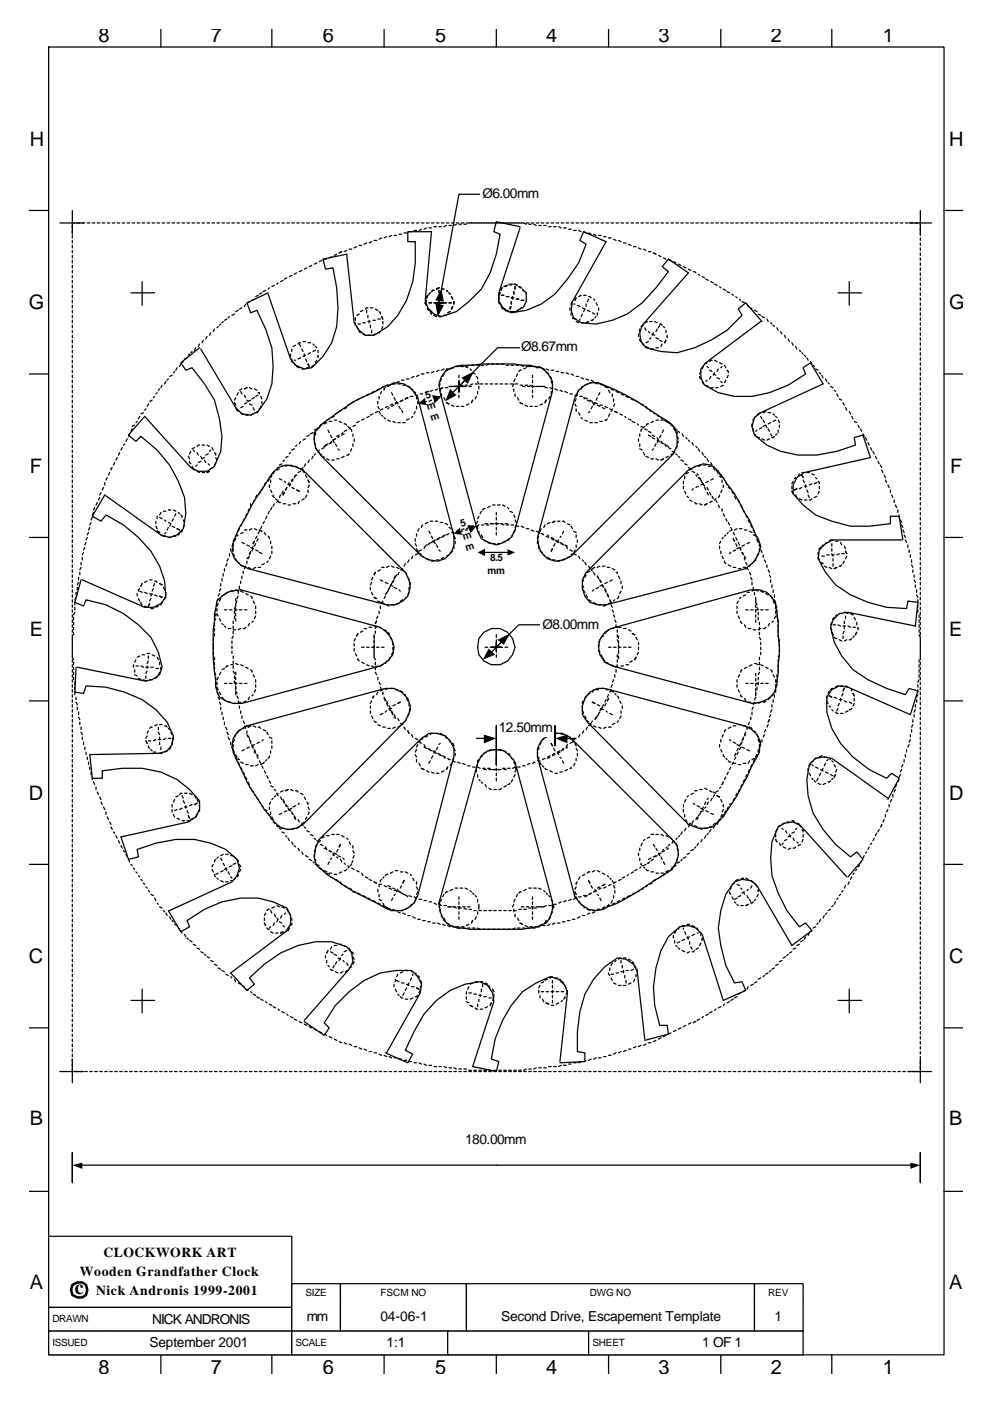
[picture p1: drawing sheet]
<svg xmlns="http://www.w3.org/2000/svg" width="210mm" height="297mm" viewBox="0 0 210 297" stroke-linecap="round" stroke-linejoin="round" font-family="sans-serif">
<defs><g id="words">
<g font-size="4.2">
<text x="20.9" y="8.9">8</text>
<text x="44.7" y="8.9">7</text>
<text x="68.5" y="8.9">6</text>
<text x="92.3" y="8.9">5</text>
<text x="115.9" y="8.9">4</text>
<text x="139.7" y="8.9">3</text>
<text x="163.5" y="8.9">2</text>
<text x="187.3" y="8.9">1</text>
<text x="6.3" y="30.9">H</text>
<text x="201.3" y="30.9">H</text>
<text x="6.1" y="65.5">G</text>
<text x="201.3" y="65.5">G</text>
<text x="6.3" y="100.2">F</text>
<text x="201.6" y="100.2">F</text>
<text x="6.3" y="134.8">E</text>
<text x="201.3" y="134.8">E</text>
<text x="6.1" y="169.5">D</text>
<text x="201.3" y="169.5">D</text>
<text x="6.1" y="204.2">C</text>
<text x="201.3" y="204.2">C</text>
<text x="6.3" y="238.6">B</text>
<text x="201.3" y="238.6">B</text>
<text x="6.3" y="273.2">A</text>
<text x="15.9" y="274.3">c</text>
<text x="201.3" y="273.2">A</text>
<text x="20.9" y="291.2">8</text>
<text x="44.7" y="291.2">7</text>
<text x="68.5" y="291.2">6</text>
<text x="92.3" y="291.2">5</text>
<text x="115.9" y="291.2">4</text>
<text x="139.7" y="291.2">3</text>
<text x="163.5" y="291.2">2</text>
<text x="187.3" y="291.2">1</text>
</g>
<g font-size="2.9">
<text x="102.4" y="42">Ø6.00mm</text>
<text x="110.6" y="74.5">Ø8.67mm</text>
<text x="115.1" y="133.3">Ø8.00mm</text>
<text x="105.8" y="155.2">12.50mm</text>
<text x="98.7" y="242.5">180.00mm</text>
<text x="22" y="266.6">CLOCKWORK ART</text>
<text x="16.9" y="270.6">Wooden Grandfather Clock</text>
<text x="20.4" y="274.5">Nick Andronis 1999-2001</text>
<text x="32.3" y="280.6">NICK ANDRONIS</text>
<text x="65.1" y="280.1">mm</text>
<text x="80.7" y="280.1">04-06-1</text>
<text x="106.4" y="280.1">Second Drive, Escapement Template</text>
<text x="164.3" y="280.1">1</text>
<text x="31.7" y="285.7">September 2001</text>
<text x="82" y="285.7">1:1</text>
<text x="149" y="285.7">1 OF 1</text>
</g>
<g font-size="2.1">
<text x="90.5" y="84.6" transform="rotate(-17 90.5 84.6)">5</text>
<text x="90.8" y="87" transform="rotate(-17 90.8 87)">m</text>
<text x="91.5" y="89.3" transform="rotate(-17 91.5 89.3)">m</text>
<text x="97.9" y="111.8" transform="rotate(-17 97.9 111.8)">5</text>
<text x="98.4" y="114.5" transform="rotate(-17 98.4 114.5)">m</text>
<text x="99" y="116.9" transform="rotate(-17 99 116.9)">m</text>
<text x="104" y="119">8.5</text>
<text x="103.5" y="121.6">mm</text>
<text x="64.8" y="274.8">SIZE</text>
<text x="80.7" y="274.8">FSCM NO</text>
<text x="125.1" y="274.8">DWG NO</text>
<text x="163" y="274.8">REV</text>
<text x="11.1" y="280.4">DRAWN</text>
<text x="11.1" y="285.4">ISSUED</text>
<text x="62.7" y="285.4">SCALE</text>
<text x="125.7" y="285.4">SHEET</text>
</g>
</g></defs>
<g fill="none" stroke="#000" stroke-width=".26">
<path d="M12.7 47.3h5.3M15.3 44.6v5.1M15.3 49.9v.5M15.3 51v.5M15.3 52v.6M15.3 53.1v.5M15.3 54.2v.5M15.3 55.2v.5M15.3 56.3v.5M15.3 57.3v.6M15.3 58.4v.5M15.3 59.4v.6"/>
<path d="M18.5 47.3h.5M19.6 47.3h.5M20.6 47.3h.6M21.7 47.3h.5M22.8 47.3h.5M23.8 47.3h.5M24.9 47.3h.5M25.9 47.3h.6M27 47.3h.5M28 47.3h.6M29.1 47.3h.5M30.2 47.3h.5"/>
<path d="M30.2 59.7v5M31.2 47.3h.5M32.3 47.3h.5M33.3 47.3h.6M34.4 47.3h.5M35.5 47.3h.5M36.5 47.3h.5M37.6 47.3h.5M38.6 47.3h.6M39.7 47.3h.5M40.7 47.3h.6M41.8 47.3h.5"/>
<path d="M42.9 47.3h.5M43.9 47.3h.5M45 47.3h.5M46 47.3h.6M47.1 47.3h.5M48.2 47.3h.5M49.2 47.3h.5M50.3 47.3h.5M51.3 47.3h.6M52.4 47.3h.5M53.4 47.3h.6M54.5 47.3h.5"/>
<path d="M55.6 47.3h.5M56.6 47.3h.5M57.7 47.3h.5M58.7 47.3h.6M59 60l-.3 .2M59.8 47.3h.5M60.1 59.4l-.6 .3M60.9 47.3h.5M60.9 58.9l-.6 .3M61.9 47.3h.5M61.9 58.4l-.5 .2M63 47.3h.5"/>
<path d="M63 57.9l-.6 .2M64 47.3h.6M64 57.3l-.5 .3M65.1 47.3h.5M65.1 56.8l-.5 .3M66.1 47.3h.6M66.1 56.3l-.5 .2M67.2 47.3h.5M67.2 55.7l-.5 .3M68.3 47.3h.5M68.3 55.2l-.6 .3M68.8 54.9h.5"/>
<path d="M69.3 47.3h.5M70.4 47.3h.5M70.4 54.4l-.6 .3M71.4 47.3h.6M71.4 53.9l-.5 .3M72.5 47.3h.5M72.5 53.4l-.5 .2M73.6 47.3h.5M73.6 53.1l-.6 .3M74.1 52.8h.5M74.6 47.3h.5M75.7 47.3h.5"/>
<path d="M75.7 52.3l-.6 .3M76.2 52h.5M76.7 47.3h.6M77.8 47.3h.5M77.8 51.5l-.5 .3M78.8 47.3h.6M78.8 51.2l-.5 .3M79.4 51h.5M79.9 47.3h.5M81 47.3h.5M81 50.4l-.6 .3M82 47.3h.5"/>
<path d="M82 50.2l-.5 .2M83.1 47.3h.5M83.1 49.9l-.6 .3M83.6 49.9h.5M84.1 47.3h.6M84.7 49.7h.5M85.2 47.3h.5M85.7 49.4h.6M86.3 47.3h.5M86.8 49.1h.5M87.3 47.3h.5M87.8 48.9h.6"/>
<path d="M88.4 47.3h.5M89.4 47.3h.6M89.4 48.6l-.5 .3M90.5 47.3h.5M90.5 48.3l-.5 .3M91 48.3h.5M91.5 47.3h.6M92.1 48.1h.5M92.6 47.3h.5M93.1 48.1h.6M93.7 47.3h.5M94.7 47.3h.5"/>
<path d="M94.7 47.8l-.5 .3M95.2 47.8h.6M95.8 47.3h.5M96.8 47.3h.6M96.8 47.5l-.5 .3M97.4 47.5h.5M97.9 47.3h.5M98.4 47.5h.6M99 47.3h12.1l.6 .2M110.3 48.3l-4.5 13.8v1.8l1.1 1.6 1.6 .8a15.1 15.1 0 0 0 11.9-7.1l2.4-3.5 1.6-3.9-1.4-.8 .8-1.9 4.8 2.1-7.2 12.7-.2 1.9 .5 1.6 1.6 1 3.2 .3a17.8 17.8 0 0 0 12.7-7.7l2.6-3.4-1.3-1.1 1.3-1.6 4.2 3-9.7 11.1-.6 1.6 .3 1.8 1.1 1.3 3.1 .8 3.5 .3 3.7-1.1 3.4-1.6 3.5-2.1 3.1-3.1-.8-1.4 1.6-1.3 3.5 4M110.3 48.1l-5-1.1-.5 2.1 1.3 .6-.8 4.2-1.3 4-1.9 3.4-2.6 2.6-2.7 2.2-3.1 1-1.6-.5-1.3-1.3-.6-1.6 1.3-14.6h-5v2.1h1.6v4.5a19.3 19.3 0 0 1-5.8 13.5l-2.9 1.9h-1.9l-1.3-1.1-1.1-1.6-1.5-14.5-5.1 1 .6 2.2 1.5-.3 .8 4.2 .3 4.3a14.5 14.5 0 0 1-5.6 12.7l-1.5 .2-1.9-.8-1.1-1.3-4.7-13.7M111.7 47.3h.5"/>
<path d="M112.2 47.5h.5M112.7 47.3h.5M113.2 47.5l.6 .3M113.8 47.3h.5M114.3 47.8h.5M114.8 47.3h.6M115.4 47.8h.5M115.9 47.3h.5M116.4 48.1h.5M116.9 47.3h.6M117.5 48.1h.5M118 47.3h.5"/>
<path d="M118.5 48.1l.6 .2M119.1 47.3h.5M119.6 48.3h.5M120.1 47.3h.5M120.6 48.6h.6M121.2 47.3h.5M121.7 48.9h.5M122.2 47.3h.6M122.8 48.9l.5 .2M123.3 47.3h.5M123.8 49.1l.6 .3M124.4 47.3h.5"/>
<path d="M124.9 49.4l.5 .3M125.4 47.3h.5M125.9 49.7l.6 .2M126.5 47.3h.5M127 49.9h.5M127.5 47.3h.6M128.1 50.2h.5M128.6 47.3h.5M129.1 50.4h.5M129.6 47.3h.6M130.2 50.7l.5 .3M130.7 47.3h.5"/>
<path d="M131.2 51l.6 .2M131.8 47.3h.5M132.3 51.5h.5M132.8 47.3h.5M133.3 51.8l.6 .2M133.9 47.3h.5M134.4 52.3h.5M134.9 47.3h.6M135.5 52.6l.5 .2M136 47.3h.5M136.5 52.8l.6 .3M137.1 47.3h.5"/>
<path d="M137.6 53.4h.5M138.1 47.3h.5M138.6 53.6l.6 .3M139.2 47.3h.5M139.7 54.2l.5 .2M140.2 47.3h.6M140.8 54.7l.5 .2M141.3 47.3h.5M141.8 54.9l.5 .3M142.3 47.3h.6M142.9 55.5l.5 .2M143.4 47.3h.5"/>
<path d="M143.9 56l.6 .3M144.5 47.3h.5M145 56.5l.5 .3M145.5 47.3h.5M146 57.1l.6 .2M146.6 47.3h.5M147.1 57.6h.3l.2 .3M147.6 47.3h.6M148.2 58.1l.2 .3M148.7 47.3h.5M149 58.6l.5 .3M149.8 59.2l.5 .2"/>
<path d="M149.8 47.3h.5M150.8 59.7l.5 .3M150.8 47.3h.5M151.9 47.3h.5M152.9 47.3h.6M154 47.3h.5M155 47.3h.6M156.1 47.3h.5M157.2 47.3h.5M158.2 47.3h.5M159.3 47.3h.5M160.3 47.3h.6"/>
<path d="M161.4 47.3h.5M162.5 47.3h.5M163.5 47.3h.5M164.6 47.3h.5M165.6 47.3h.6M166.7 47.3h.5M167.7 47.3h.6M168.8 47.3h.5M169.9 47.3h.5M170.9 47.3h.5M172 47.3h.5M173 47.3h.6"/>
<path d="M174.1 47.3h.5M175.2 47.3h.5M176.2 47.3h.5M177.3 47.3h.5M178.3 47.3h.6M179.4 47.3h.5M180.2 59.7v5M180.4 47.3h.6M181.5 47.3h.5M182.6 47.3h.5M183.6 47.3h.5M184.7 47.3h.5"/>
<path d="M185.7 47.3h.6M186.8 47.3h.5M187.9 47.3h.5M188.9 47.3h.5M190 47.3h.5M191 47.3h.6M192.1 47.3h.5M192.9 47.3h4.7M195.3 44.6v5.3M195.3 50.4v.6M195.3 51.5v.5M195.3 52.6v.5"/>
<path d="M195.3 53.6v.6M195.3 54.7v.5M195.3 55.7v.6M195.3 56.8v.5M195.3 57.9v.5M195.3 58.9v.5M195.3 60v.5M15.3 60.5v.5M15.3 61.6v.5M15.3 62.6v.5M15.3 63.7v.5M15.3 64.7v.6"/>
<path d="M15.3 65.8v.5M15.3 66.9v.5M15.3 67.9v.5M15.3 69v.5M15.3 70v.6M15.3 71.1v.5M15.3 72.1v.6M15.3 73.2v.5M15.3 74.3v.5M15.3 75.3v.5M15.3 76.4v.5M15.3 77.4v.6"/>
<path d="M15.3 78.5v.5M15.3 79.6v.5M27.8 62.1h5M36.5 79.6l-.5 .2M37 78.8l-.2 .2M37.6 78l-.3 .5M38.4 77.2l-.3 .5M38.9 76.6l-.3 .3M39.7 75.8l-.5 .3M40.2 75.1l-.2 .2M40.7 74.5l-.2 .3M41.5 73.7l-.2 .6"/>
<path d="M42.3 73.7l-3.9 3.2 1 1.6 1.3-.5 2.7 3.4 2.1 3.4 1.1 4 .5 3.7-.3 3.2-1.3 3.2-1.6 1h-1.8l-1.6-.8-9.8-10.8-3.4 4 1.5 1.3 1.1-1.1a23 23 0 0 1 9.3 13l.2 3.4-.5 3.2-1.3 1.3-1.6 .5-1.9-.5-11.9-8.4-2.6 4.4 1.8 1.1 1.1-1.3a24.3 24.3 0 0 1 11.4 10.8l1 3.2 .3 3.4-1.1 1.4-1.6 .8h-1.8l-13.2-5.9M42.3 72.9l-.2 .6M43.1 72.1l-.2 .6M43.9 71.3l-.2 .6M44.7 70.6l-.3 .5M45.5 69.8l-.3 .5M46.3 69.2l-.3 .3M46.8 68.7l-.2 .3M47.4 68.2l-.3 .2M48.2 67.6l-.6 .3M48.7 67.1l-.3 .3M49.7 66.6l-.5 .3"/>
<path d="M50.5 65.8l-.5 .3M51.3 65.3l-.5 .2M52.1 64.5l-.2 .5M52.9 63.9l-.2 .3M54 63.4l-.6 .3M54.8 62.6l-.6 .3M55.6 62.1l-.6 .3M56.4 61.6l-.6 .2M56.9 62.1l-4.5 2.1 .8 2.1 1.3-.5 1.9 4 1.3 3.9 .2 4-.2 3.7-1.1 3.2-1.8 2.6-1.6 .8-1.9-.2-1.3-1.4-7.4-12.4M57.1 61l-.2 .3M58.2 60.5l-.5 .3M61.6 75.1v.5"/>
<path d="M61.9 74v.5M61.9 76.1v.5l.3 .3M62.4 76.4h.3M62.4 77.2l.3 .2M62.7 73.2l-.5 .3M63 77.7l.5 .3M63.5 72.9l.3 .6M63.8 72.7h-.3l-.3 .2M63.8 75.8l-.6 .3M64 78.2h.6M64 74l.3 .5M64.3 72.4h.5"/>
<path d="M64.6 75.1v.5M64.8 76.1l.3 .5M64.8 75.3l-.5 .3M65.1 78h.5M65.4 72.7h.5M65.4 77.2l.2 .5M65.9 74.8l-.5 .3M66.4 72.9l.3 .3M66.7 77.4l-.6 .3M66.9 73.5l.3 .2M66.9 74.3l-.5 .2M67.2 76.4l-.3 .5"/>
<path d="M67.5 74.3v.5M67.5 75.3v.5M75.4 67.4v.5M75.4 68.4v.6M75.7 69.2l.2 .6M75.9 68.7h.6M76.2 66.6l-.5 .3M76.2 70v.3l.3 .3M77 65.8l-.5 .3M77 68.4h.5M77 70.8l.5 .3M77.8 65.8v.5"/>
<path d="M78.1 65.3h-.3l-.3 .2M78.1 68.2h.5M78.1 71.1h.5M78.1 66.9v.5M78.3 67.9v.5M78.6 65.3h.5M78.6 69v.5M78.8 70v.6M79.1 67.9h.5M79.6 65.5l.6 .3M79.6 70.8l-.5 .3M80.2 67.6h.5"/>
<path d="M80.4 66.1l.3 .2v.3M80.7 70.3l-.3 .3h-.2M81 67.1l.2 .5M81.2 68.2v.5M81.2 69.2l-.2 .6M87.8 79.8l-.5 .3M88.9 79.6l-.5 .2M89.4 79.3h.6M90.5 63.7l-.3 .5 .3 .5M90.5 79h.5M90.8 62.6l-.3 .5M90.8 65.3v.2l.2 .3"/>
<path d="M91 64.2h.5M91.3 62.1l-.3 .3M91.3 66.1l.2 .5M92.1 61.6h-.3l-.3 .2M92.1 66.9l.5 .2M92.1 64.2h.5M92.1 78.8l-.6 .2M93.1 61l-.5 .3M93.1 67.1h.6M93.1 61.6v.5M93.1 62.6v.5M93.1 63.7v.5h.6"/>
<path d="M93.1 64.7v.6M93.1 65.8v.5M93.1 78.5l-.5 .3M93.7 61.3h.5M94.2 66.9h.5M94.2 64.2h.5M94.2 78.2l-.5 .3M94.2 79.3l-.3 .5M94.7 78.5a8.4 8.4 0 0 1 5.3-1.1l2.4-.2h6.6l1.9 .2h1.5l2.4 .6 1.4 1 1 1.9v2.1l-7.9 29.4-.8 1.5-1.6 1.1-1.6 .5-1.6-.5-1.6-.8-.8-1.6-7.9-29.3-.3-1.9 .6-1.6zM94.7 61.6l.3 .2M94.7 78.2h.5M95 78.5h-.3l-.2 .3"/>
<path d="M95.2 62.1l.3 .3M95.2 64.2h.6M95.5 66.1l-.5 .2M95.8 62.9l.2 .5M95.8 78h.5M96 65l-.2 .5M96 78l-.5 .2M96.3 63.9v.6M96.6 77.7h.8M97.4 79.6v.5M97.6 77.7h.8M98.7 77.7l.5 .3"/>
<path d="M99.5 77.4l-.5 .3M99.7 78.2l.3 .3M100 77.4h.5M100.3 79l.5 .3M101.1 79.8l.2 .3v.2M101.1 77.4h.5M102.1 77.4h.6M103.7 77.2l-.5 .2M104.2 77.2h.6M105.3 77.2h.5M105.8 62.9v.8M105.8 63.9v.3l.3 .3"/>
<path d="M106.1 62.1l-.3 .5M106.1 64.2l.3 .5M106.4 61l-.3 .6M106.4 62.6h.5M106.4 65l.2 .5M106.4 77.2h.5M106.6 65.3l.6 .2M106.6 61l-.2 .3v.3M107.2 65.8l.5 .3M107.4 60.5l-.5 .3M107.4 62.9h.5M107.4 77.4h.5"/>
<path d="M107.7 60.5l-.5 .3M107.9 60.2h.6M108.2 65v.5l.3-.5M108.5 63.9v.6M108.5 63.1h.5M108.5 77.4h.5M108.7 62.9v.5M108.7 60.2l-.5 .3M109 60.2h.3M109 61.8v.6M109.3 60.2l.2 .3M109.3 60.8v.5"/>
<path d="M109.3 60.2l.5 .3M109.5 63.4h.6M109.5 77.4h.6M109.8 79.3l-.3 .5M110.1 60.8l.5 .2-.3-.2M110.6 63.7h.5M110.6 78.5h-.3l-.2 .3M110.6 77.4l.5 .3M110.9 61.3l.2 .3M110.9 61.6l.8 .5v1.8l-.6 1.1-1.6 1.1h-1.6l-.2-.3M111.7 77.7h2.1M111.7 78l-.6 .2"/>
<path d="M113 79.6v.5M113.8 78h.5M114.3 77.7l1.3 .8M115.9 78.2l.5 .3M115.9 79l.5 .3M116.7 79.8l.2 .3v.2M116.9 78.5h.6M118 78.8h.5M119.1 79h.5M120.1 79l.5 .3M120.9 65.3v.5M121.2 79.3l.5 .3"/>
<path d="M121.2 66.3v.6M121.4 63.9l-.2 .8M121.4 67.4l.6 .2M121.7 64.5h.3M122.2 63.1l-.2 .6M122.2 68.2l.6 .2M122.2 79.8h.6M122.5 64.7l.5 .3M123 67.6v.3M123.3 62.6l-.5 .3M123.3 68.4h.5M123.6 65.3l.5 .2-.3 .6"/>
<path d="M123.6 66.6l-.3 .5M123.8 62.6h.6M124.4 64.5v.5M124.6 65.8l.5 .3M124.9 62.9h.2l.3 .2M124.9 68.2l-.5 .2M124.9 63.4l-.3 .5M125.7 66.3l.5 .3M125.9 63.4l.3 .3M125.9 67.6l-.2 .3h-.3M126.5 64.2l.2 .5M126.5 67.1l-.3 .3"/>
<path d="M126.7 66.3v.6M127 65.3v.5M135.5 70.8v.5M135.7 69.8v.5M135.7 71.9v.2l.3 .3M136.3 72.7l.2 .5M136.5 69l-.5 .2M136.8 69.5l.3 .5M137.1 73.5l.5 .2M137.3 68.2l-.5 .2M137.6 72.4l-.5 .3M137.6 70.3l.2 .3"/>
<path d="M137.8 68.2h.6M138.1 74h.5M138.1 71.6l-.3 .3M138.4 70.8l.5 .3M138.6 70.6l-.2 .5M138.9 68.2l.5 .2M139.2 73.7h.5M139.2 71.6l.5 .3M139.4 69.8l-.2 .5M140 68.7h.2l.3 .3M140 69l-.3 .5M140 72.1l.5 .3"/>
<path d="M140.5 72.9l-.3 .6M140.8 69.2l.2 .3M141.3 70v.6M141.3 72.1l-.3 .6M141.6 71.1v.5M148.4 79.8v.3l.3 .2M148.7 78.8l-.3 .5M149.2 77.7l-.2 .5M150 76.9l-.5 .3M150 77.7l.3 .3M150.5 78.5l.6 .3M150.8 79.8l-.3 .5"/>
<path d="M151.1 76.4h-.3l-.3 .2M151.3 79.3l.6 .3M151.6 60.2l.5 .3M151.6 76.4l.5 .2M151.6 79l-.3 .6M152.4 78.2l-.3 .6M152.7 60.8l.2 .2M152.7 76.9l.5 .3M153.2 77.7l-.3 .3M153.5 61.3l.5 .3M153.7 77.4l.3 .6M154.3 61.8l.5 .3"/>
<path d="M154.3 78.5l.2 .3v.2M154.5 79.6l-.2 .5M155.3 62.4l.3 .2M156.1 62.9l.3 .2M156.9 63.4l.3 .3M157.4 63.9l.6 .3M158.5 64.5l.2 .5M159.3 65.3l.2 .2M160.1 65.8l.5 .3M160.9 66.6l.5 .3M161.4 68.2l-11.6 8.7-1.1 1.3v1.9l.8 1.6a15.4 15.4 0 0 0 13.7 1.6l4-1.6 3.7-2.4-.5-1.3 1.6-1.1 2.6 4.5-13.2 6.1-1.3 1-.6 1.9 .6 1.9a15.9 15.9 0 0 0 13.2 4.2l4.2-.8 4-1.3-.3-1.6 1.9-.5 1.6 4.7-14 3.2-1.6 1-.8 1.6v1.9l2.1 2.4 2.6 2.1 3.5 1.3 3.9 1.1h4l4.5-.6v-1.6h1.9l.8 5.1M161.7 67.1l.5 .3"/>
<path d="M162.7 67.6l.3 .6M163.5 68.4l.3 .3M164 69l.3 .2M164.8 69.5l.3 .5M165.6 70.3l.3 .5M166.4 71.1l.3 .5M167.2 71.9l.3 .5M168 72.7l.3 .5M168.8 73.5l.3 .5M169.6 74.3l.3 .2M170.1 74.8l.3 .3M170.7 75.3l.2 .3"/>
<path d="M171.2 75.8l.2 .6M172 76.6l.2 .6M172.5 77.4l.3 .3M173 78.2l.6 .3M173.8 79l.3 .3M174.4 79.6l.2 .5M177.8 62.1h5M195.3 61v.6M195.3 62.1v.5M195.3 63.1v.6M195.3 64.2v.5M195.3 65.3v.5"/>
<path d="M195.3 66.3v.6M195.3 67.4v.5M195.3 68.4v.6M195.3 69.5v.5M195.3 70.6v.5M195.3 71.6v.5M195.3 72.7v.5M195.3 73.7v.6M195.3 74.8v.5M195.3 75.8v.6M195.3 76.9v.5M195.3 78v.5"/>
<path d="M195.3 79v.6M15.3 80.6v.5M15.3 81.7v.5M15.3 82.7v.6M15.3 83.8v.5M15.3 84.8v.6M15.3 85.9v.5M15.3 87v.5M15.3 88v.5M15.3 89.1v.5M15.3 90.1v.6M15.3 91.2v.5"/>
<path d="M15.3 92.3v.5M15.3 93.3v.5M15.3 94.4v.5M15.3 95.4v.6M15.3 96.5v.5M15.3 97.5v.6M15.3 98.6v.5M15.3 99.7v.5M23.8 99.1l-.3 .3v.3M24.3 98.1l-.2 .5M24.9 97l-.3 .5M25.4 96l-.3 .5"/>
<path d="M25.9 94.9l-.2 .5M26.5 94.1l-.3 .3M27 93l-.3 .6M27.5 92l-.2 .5M28 90.9l-.2 .6M28.6 90.1l-.6 .3M29.1 89.3l-.3 .3M29.6 88.3l-.2 .5M30.4 87.5l-.5 .3M31 86.7l-.3 .3M31.5 85.6l-.3 .6M32.3 84.8l-.6 .3"/>
<path d="M32.8 84l-.3 .3M33.3 83.3l-.2 .2M33.9 82.5l-.3 .2M34.4 81.7l-.3 .5M35.2 80.9l-.3 .5M35.7 80.3l-.2 .3M40 96.7l.2 .6M40.2 97.8v.3l.3 .2M40.5 95.7l-.3 .5M40.7 98.9l.6 .8M41 95.4l.3 .3M41.3 94.9l-.6 .3"/>
<path d="M41.8 99.9l.5 .3M41.8 96l.3 .5M41.8 98.6l-.3 .3M42.3 94.4h-.2l-.3 .2M42.6 96.7l.3 .6 .5-.3M42.6 97.8l-.5 .3M42.9 94.4h.5M43.4 97.5l.3 .6M43.9 94.4l.5 .2M44.2 98.3l.2 .3M44.2 96.2l-.5 .3M44.4 99.9l-.5 .3"/>
<path d="M44.7 95.4l-.3 .3M45 94.9l.2 .5M45.2 99.1l-.5 .3M45.5 96l.3 .2v.3M45.8 98.1l-.3 .5M45.8 97l.2 .5M49.7 85.4l.3 .5M50 86.4l.5 .8M50 84.3l-.3 .5M50.5 83.3l-.2 .5M51.1 87.5l.2 .3h.3M51.1 83l.2 .5"/>
<path d="M51.3 82.5l-.5 .2M51.6 86.2l-.5 .2M51.9 83.8l.2 .5M52.1 88h.6M52.4 82.2l-.5 .3M52.4 84.8l.3 .3 .5-.3M52.4 85.4l-.5 .2M52.9 82.2l.5 .3M52.9 85.6l.5 .3M53.7 87.8l-.5 .2M53.7 86.4l.3 .6M54 82.5l.5 .2"/>
<path d="M54 84.3l-.6 .3M54.8 87.2l-.3 .3h-.3M54.8 83.3h.2v.2M54.8 83.8l-.6 .2M55.3 84l.3 .6M55.3 86.2v.2l-.3 .3M55.6 85.1v.5M59 99.1l-.3 .6 .6-.3M59.5 98.9h.6M59.8 98.3l-.5 .3M60.3 97.5l-.2 .3M61.1 98.6l-.5 .3"/>
<path d="M61.1 96.7l-.5 .3M61.6 96l-.2 .2M61.6 98.6l.6 .3M62.4 95.2l-.5 .2M62.7 98.9l.5 .2M63 94.4l-.3 .2M63.8 99.4l.2 .3M63.8 93.6l-.3 .5M64.3 99.9l.3 .3M64.8 93l-.5 .3M65.6 92.3l-.5 .2M66.4 91.7l-.5 .3"/>
<path d="M66.7 93.8l.2 .6M66.7 92.8v.5M66.9 94.9l.3 .5M66.9 91.7v.6M67.2 90.9l-.5 .3M67.5 90.7l-.3 .5M67.5 95.7l.2 .3M68 90.1a61.8 61.8 0 0 1 8.7-5.8l3.5-1.6 1.3-.8 2.6-.8 1.6 .3 1.6 1.1 1.3 1.8 7.7 29.4a4.1 4.1 0 0 1-5.3 5l-1.6-.8-21.4-21.4-1.1-1.6-.2-1.6v-1.6l1-1zM68 90.1l-.3 .6M68 90.1v.3M68 90.1h.3M68 96.2l.3 .3"/>
<path d="M68.5 96.7l.3 .3M69.1 89.6h-.3l-.3 .3M69.3 89.6l-.5 .3M69.3 97.3l.5 .2M69.3 94.4l-.5 .2M69.6 91.2l.2 .5M69.8 89.3h.6M69.8 88.8l-.5 .3M70.1 92.3l.3 .5M70.4 97.5h.5M70.4 93.8l-.6 .3M70.9 89.1h.5"/>
<path d="M70.9 88.3l-.5 .2M71.2 93l-.6 .3 .3 .5M71.2 94.1l.2 .5M71.4 97.3h.6M71.7 87.5l-.5 .3M71.7 95.2l.3 .2M72 89.3l.5 .3M72 92.5l-.3 .3M72.5 87l-.5 .2M73 89.9h.3l.3 .2M73 96.7l-.5 .3M73 92l-.5 .3"/>
<path d="M73.6 86.4l-.6 .3M73.8 90.4l.3 .3M74.1 96.2l-.3 .3h-.2M74.3 85.6l-.5 .3M74.3 90.9l.3 .3v.3M74.6 95.2l-.3 .5M74.9 92v.5M74.9 94.1v.5M75.1 85.1l-.5 .3M75.1 93v.6M76.2 84.6l-.5 .2M77.3 84l-.6 .3"/>
<path d="M78.3 83.5l-.5 .3M79.4 83l-.6 .3M80.2 85.1v.5M80.2 86.2l.2 .5M80.4 84v.6M80.4 82.5l-.5 .2M80.4 87.2l.3 .6M81 83l-.3 .5M81 88l.2 .3M81.5 81.9l-.5 .3M81.5 88.5l.3 .3M81.8 82.2l-.3 .3v.2"/>
<path d="M82 81.7h.5M82.3 89.1l.5 .2M82.5 86.4l-.2 .3M82.8 81.7l-.5 .2M83.1 83.3l.2 .5M83.3 81.4h.6M83.3 89.3l.6 .3M83.6 81.1l-.5 .3M83.6 84.3l.3 .5M83.6 85.9l-.5 .3M84.1 85.1l.3 .5M84.4 89.6h.5"/>
<path d="M84.4 81.4h.5M84.4 85.4l-.5 .2M84.7 80.9l-.6 .2M84.7 86.2l.2 .5M85.2 80.6h.5M85.2 87l.3 .5M85.5 89.6h.5M85.5 81.7h.5M85.5 84.8l-.6 .3M86.3 80.3h.5M86.5 81.9h.3l.2 .3M86.5 84.3l-.5 .3"/>
<path d="M86.8 88.8l-.5 .3M87.3 82.5l.3 .2M87.6 88.3l-.3 .2M87.8 83l.3 .3v.2M88.1 87.2l-.3 .6M88.4 84v.6M88.4 86.2v.5M88.6 85.1v.5M90.5 85.1l-.5 .3M91.5 84.8l-.5 .3M92.1 84.6h.2M93.4 81.4l-.3 .5"/>
<path d="M93.4 82.5v.5M93.7 80.3l-.3 .6M93.7 83.5v.5M94.2 84.3l.3 .5M94.7 85.4l.5 .2M95.2 81.9h.6M95.8 85.9l.5 .3M96.3 81.9h.5M96.8 86.2h.6M97.4 80.6v.5M97.4 81.7v.5M97.4 82.7v.6"/>
<path d="M97.4 83.8v.5M97.4 81.9h.5M97.9 86.2h.5M98.4 81.9h.6M99.5 85.6l-.5 .3M99.5 81.9h.5M100.3 84.8l-.3 .6M101.1 84l-.3 .6M101.3 83v.5M101.3 80.9l.3 .5M101.6 81.9v.6M109 82.5v.5"/>
<path d="M109 81.4l-.3 .5M109.3 83.5v.5M109.3 80.3l-.3 .6M109.8 84.3l.3 .5M110.3 85.4l.6 .2M110.9 81.9h.5M111.4 85.9l.5 .3M111.9 81.9h.5M112.4 86.2h.6M113 81.9h.5M113 80.6v.5M113 81.7v.5"/>
<path d="M113 82.7v.6M113 83.8v.5M113.5 86.2h.5M114 81.9h.6M115.1 81.9h.5M115.1 85.6l-.5 .3M115.9 84.8l-.3 .6M116.7 84l-.3 .6M116.9 83v.5M116.9 80.9l.3 .5M117.2 81.9v.6M122 85.6l.2 .6"/>
<path d="M122.2 86.7v.5M122.2 84.6l-.2 .5M122.5 83.5l-.3 .5M122.8 82.7a4 4 0 0 1 4.7-1.3 49 49 0 0 1 12.5 6.9l2.1 1.3 1 1.1 .6 1.8v1.9l-.8 1.8-21.7 21.7-1.6 .8a3.9 3.9 0 0 1-5.3-2.9l-.3-1.9 8-29.6zM122.8 82.7l-.3 .6M122.8 87.5l.2 .5M123.3 88.5l.3 .3M123.3 80.1l.5 .2M123.6 81.9l-.3 .6M123.8 84.3l.3 .3M124.1 89.1l.5 .2M124.4 80.3l.5 .3"/>
<path d="M124.6 81.4l-.5 .3M124.6 84.8l.5 .3M125.1 81.1h.6M125.1 89.6h.6M125.1 87.2l-.2 .3M125.4 80.6l.5 .3M125.7 86.2l-.3 .5M125.7 85.4l.5 .2M126.2 81.1l.5 .3M126.2 89.6h.5M126.2 85.4l-.3 .5M126.5 81.1h.5"/>
<path d="M126.7 84.3l-.2 .5M126.7 85.9l.6 .3M127.3 81.4l.5 .3M127.3 89.3h.5M127.3 83.3l-.3 .5M127.5 81.4l.6 .3M127.8 86.4l.5 .3M128.3 81.9l.6 .3M128.6 81.9l.5 .3M128.9 88.8l-.3 .3h-.3M129.1 82.7l.3 .6M129.4 87.8l-.3 .5"/>
<path d="M129.6 82.5l.6 .2M129.9 83.5v.5M129.9 86.7l-.3 .5M130.2 84.6v.5M130.4 85.6l-.2 .6M130.7 83l.5 .3M131.8 83.5l.5 .3M132.8 84l.5 .3M133.9 84.6l.5 .2M134.9 85.1h.3l.3 .3M135.5 93v.6M135.7 95.2l.6 .2"/>
<path d="M135.7 92v.5M135.7 94.1v.5M136 85.6l.5 .3M136.3 90.9l-.3 .3v.3M136.5 96l.3 .5M136.8 90.4l-.3 .3M137.1 96.7l.5 .3M137.1 86.2l.2 .5M137.6 89.9h-.3l-.2 .2M137.6 92.3l.5 .2M137.8 87l.3 .2M138.1 97.3h.5"/>
<path d="M138.4 92.8l.5 .2M138.6 89.3l-.5 .3M138.6 95.2l-.2 .2M138.6 87.5l.3 .3M139.2 89.1h.5M139.2 97.3l.5 .2M139.2 94.1l-.3 .5M139.4 93.3l.6 .3M139.4 88l.3 .3M139.7 93.3l-.3 .5M140.2 89.1h.6M140.2 92.3l-.2 .5"/>
<path d="M140.2 93.8l.6 .3M140.2 88.5l.3 .3M140.8 97.3l-.6 .2M140.8 91.2l-.3 .5M141 89.1l1.1 .8M141.3 94.4l.5 .2M141.8 96.7l-.5 .3M142.3 89.9l.3 .2M142.3 90.1l.6 .3M142.6 96.2l-.3 .3M142.9 90.7l.2 .5M143.1 95.7l-.2 .3"/>
<path d="M143.1 90.9l.6 .3M143.7 91.5v.5M143.7 92.5l.2 .5M143.7 94.6l-.3 .6M143.9 91.5l.3 .2M143.9 93.6l-.2 .5M144.7 92l.3 .5M145.5 92.8l.3 .2M146 99.7l1.6-.8a3.5 3.5 0 0 1 4.8 1l3.4 4.8 2.2 4 1 1.5 1.3 3.2 .6 .8 .5 1.6-.5 1.9-1.1 1.5-1.6 1.4-29.6 7.6h-1.9l-1.6-.5a4.8 4.8 0 0 1-.7-6.3zM146 93.3l.3 .3M146.8 99.4l-.5 .3M146.8 93.8l.3 .6"/>
<path d="M147.6 98.9l-.5 .2M147.6 94.6l.3 .3M148.2 95.2l.2 .5M148.7 98.6l-.5 .3M149 80.9l.2 .5M149 96l.2 .5M149.2 98.6h.6M149.5 96.7l.3 .3M149.8 81.7l.5 .2M150 80.6l-.2 .3M150 97.3l.3 .5M150.3 98.9h.5"/>
<path d="M150.8 98.1l.3 .5M150.8 82.2h.5M151.3 99.1l.3 .6M151.3 98.9l.3 .2M151.9 99.7l.5 .2M151.9 82.2h.5M152.1 99.9l.3 .6M152.1 80.1l.6 .2M152.9 80.9l.3 .2M153.5 81.7l-.6 .2M154 80.6l-.3 .5M159.5 89.9v.5"/>
<path d="M159.8 88.8v.5M159.8 90.9v.6M160.1 92l.2 .3M160.3 88.3l-.2 .2M160.6 92.5l.3 .3h.2M160.6 91.2l-.3 .3M161.4 87.5l-.8 .5M161.4 88.3l.3 .5M161.7 93l.5 .3M161.7 90.7l-.6 .2M161.9 90.4l.6-.3 .2 .6M161.9 89.1l.3 .5"/>
<path d="M162.5 87.2l-.6 .3M163 87.5h.5M163 90.9l.2 .6M163.2 93l-.5 .3M163.5 89.6l-.5 .3M163.5 92l.3 .5M164 87.8l.3 .2M164.3 92.5l-.3 .3h-.2M164.6 88.3l.2 .2M164.6 89.1l-.6 .2M164.8 92l-.2 .3M165.1 89.1l.3 .5"/>
<path d="M165.1 91.2v.5M165.4 90.1v.6M175.2 80.3l.2 .6M175.7 81.1l.2 .3M176.2 81.9l.5 .3M177 82.7l.3 .3M177.5 83.5l.3 .5M178.1 84.6l.5 .2M178.9 85.4l.2 .5M179.4 86.4l.3 .6M180.2 87.2l.2 .6M180.7 88.3l.3 .5"/>
<path d="M181.2 89.3l.6 .3M182 90.1l.3 .6M182.6 90.9l.2 .6M183.1 92l.3 .5M183.6 92.8l.3 .5M184.1 93.8l.3 .6M184.7 94.9l.2 .5M185.2 95.7l.3 .5M185.7 96.7l.3 .6M186.3 97.8l.2 .5M186.8 98.6l.3 .5M187.1 99.7l.2 .5"/>
<path d="M195.3 80.1v.5M195.3 81.1v.6M195.3 82.2v.5M195.3 83.3v.5M195.3 84.3v.5M195.3 85.4v.5M195.3 86.4v.6M195.3 87.5v.5M195.3 88.5v.6M195.3 89.6v.5M195.3 90.7v.5M195.3 91.7v.6"/>
<path d="M195.3 92.8v.5M195.3 93.8v.6M195.3 94.9v.5M195.3 96v.5M195.3 97v.5M195.3 98.1v.5M195.3 99.1v.6M15.3 100.7v.5M15.3 101.8v.5M15.3 102.8v.6M15.3 103.9v.5M15.3 105v.5"/>
<path d="M15.3 106v.5M15.3 107.1v.5M15.3 108.1v.6M15.3 109.2v.5M15.3 110.2v.6M15.3 111.3v.5M15.3 112.4v.5M15.3 113.4v.5M15.3 114.5v.5M15.3 115.5v.6M15.3 116.6v.5M15.3 117.7v.5"/>
<path d="M15.3 118.7v.5M15.3 119.8v.5M17.2 119.2v.6M17.5 118.2v.5M17.7 117.1l-.2 .6M18 116.1l-.3 .5M18.3 115l-.3 .5M18.5 113.9l-.2 .6M18.8 112.9l-.3 .5M19 111.8l-.2 .6M19.3 110.8l-.3 .5M19.6 109.7l-.3 .5"/>
<path d="M19.8 108.7l-.2 .5M20.1 107.6l-.3 .5M20.6 106.5l-.2 .6M21.2 105.5l-.3 .5M21.4 104.4l-.2 .6M22 103.4l-.3 .5M22.2 102.3v.5M22.8 101.2l-.3 .6M23.3 100.2l-.3 .5M33.1 111.6l.2 .5M33.1 110.5v.5M33.3 112.6l.6 .3"/>
<path d="M33.3 109.4v.6M33.9 109.7l.5 .3M34.1 113.4l.6 .3h.5M34.1 108.7l-.2 .5M34.7 108.4h.5M34.9 110.2l.3 .3M35.2 112.9l-.3 .3M35.7 108.1h.5M35.7 113.9h.5M35.7 110.8l.5 .2-.2 .6M35.7 111.8l-.2 .6M36.5 111.6l.5 .2"/>
<path d="M36.8 108.1l.5 .3M36.8 113.7h.5M36.8 110l-.3 .5M37.3 108.9l-.3 .5M37.6 112.1l.5 .3M37.8 108.7l.3 .2M38.1 113.2l-.3 .2M38.4 109.2l.2 .2v.3M38.6 112.4v.2l-.2 .3M38.9 110.2l.3 .6M39.2 111.3l-.3 .5M42.9 100.2h.5"/>
<path d="M48.2 119.5l-.3 .5M48.4 118.4l-.2 .6M48.7 117.4v.5M48.9 116.3v.6M49.2 115.8l.3-.5v.5M49.5 117.4l.2 .5M49.5 116.3v.6M49.7 114.2l-.2 .5M50 114.2l-.3 .5M50 118.4v.3l.3 .3M50.3 113.2l-.3 .5M50.5 113.4l-.2 .3"/>
<path d="M50.5 119.2l.3 .3M50.8 112.1l-.3 .5M51.1 119.8l.2 .2M51.3 111l-.2 .6M51.3 115l.6 .3M51.6 112.9l-.5 .3M51.9 112.4h.5M51.9 110l-.3 .5M52.4 108.9l-.3 .5M52.4 115.5l.5 .3M52.7 118.2l-.3 .2M52.9 107.9l-.2 .5"/>
<path d="M53.2 106.8v.5M53.2 116.1l.5 .2-.3 .6M53.2 117.1l-.3 .6M53.4 112.1l-.5 .3M54 106l-.3 .5M54 112.1l.5 .3M54.2 116.6l.6 .3M54.2 115.3l-.2 .5M54.5 105l-.3 .5M54.8 114.2l-.3 .5M55 112.4l.6 .2M55 117.1l.6 .3"/>
<path d="M55.3 104.2l-.3 .5M55.8 103.4l-.2 .5M56.1 112.9l.3 .5M56.1 119.5l-.5 .3M56.4 102.3l-.3 .5M56.9 119l-.3 .2M56.9 113.7l.2 .2v.3M57.1 101.5l-.2 .5M57.1 102.8v.6M57.4 101.8v.5M57.4 114.7v.6M57.4 117.9l-.3 .5"/>
<path d="M57.4 103.9l.3 .5M57.7 100.5l1.3-1.4 1.6-.5 1.8 .3 1.9 .8 21.7 21.7a4.2 4.2 0 0 1-2.1 6.8h-1.9l-29.3-7.6-1.6-.8-1.4-1.4-.5-1.3 .3-2.1 1.3-3.2 1.3-2.1a58.4 58.4 0 0 1 5-8.5zM57.7 100.7l-.3 .5M57.7 115.8v.5M57.7 116.9v.5M57.9 100.2l.3-.3-.3 .6M57.9 105v.2l.3 .3M58.5 105.7l.2 .3M59 106.3l.3 .2h.2M59.3 101.5l.5 .3M60.1 106.8h.5M60.3 102l.3 .3"/>
<path d="M60.3 104.4l-.2 .6M60.9 103.4l-.3 .5M61.1 107.1h.5M61.1 102.6l.5 .2M61.6 102.6l-.2 .5M61.9 103.4l.5 .2M62.2 106.8h.5M62.2 101.8l-.3 .2M62.7 100.7l-.3 .5M63 103.9l.5 .3M63.5 106.3l-.3 .5M64.6 105.7l-.6 .3"/>
<path d="M64.8 100.7l.3 .5M65.1 105l-.3 .5M65.4 101.8l.2 .5M65.4 103.9v.5M65.6 102.8l-.2 .6M86 119.5l-.3 .5M86.8 118.7l-.3 .5M87.6 117.9l-.3 .5M88.1 115.3l.3 .5M88.1 114.2v.5M88.4 116.3l.5 .8M88.4 113.2v.5"/>
<path d="M88.6 117.4l-.5 .3M88.9 112.1l-.3 .5M89.2 117.4l.2 .3M89.4 116.6l-.5 .3M89.7 111.3l-.3 .3v.2M89.7 117.9l.3 .3M90.5 115.5l-.5 .8M90.5 118.4l.5 .3M90.8 110.8l-.6 .2M91 112.6l.3 .6M91.3 110.5h.5M91.5 119h.6"/>
<path d="M91.5 113.7l.3 .5M92.3 110.5h.6M92.3 115.3l-.2-.6-1.3 .8M92.3 114.5l-.5 .2M92.6 118.7h.5M92.6 115.5l.3 .6M93.1 114.2l-.5 .3M93.1 116.6l.3 .3M93.4 110.8h.5M93.4 113.9l-.5 .3M94.2 113.7l-.5 .2M94.2 118.2l-.5 .2"/>
<path d="M94.5 111h.2l.3 .3M94.5 113.4l-.6 .3M95.2 113.2l-.5 .2M95.2 111.8l.6 .3M95.2 117.7l-.5 .2M95.8 112.9h.5M96 112.6l.3 .6M96 116.9l-.5 .2M96.3 115.8v.5M96.3 113.7l.3 .5M96.6 114.7v.6M97.4 112.4l-.6 .2"/>
<path d="M97.6 112.6h.6M98.4 112.1l-.5 .3M98.7 112.4h.5M99.5 111.8l-.5 .3M100 111.6h.5M101.3 111.6v.5M101.3 110.5l-.2 .5M101.6 112.6v.6M101.6 111.3l-.5 .3M101.6 109.4l-.3 .6M102.1 111.3h.6M102.1 108.4l-.2 .5"/>
<path d="M102.1 113.4l.3 .5M102.7 117.1h5.2M102.7 114.5l.2 .2M102.9 111h.6M102.9 107.9h-.2l-.3 .2M103.2 111.3h.5M103.5 115l.5 .3M104 111h.8M104 107.3l-.5 .3M104.5 107.1h.5M104.5 115.3h.5M105 111h.8"/>
<path d="M105.3 108.7v.5M105.3 109.7v.5M105.3 110.8v.5M105.3 111.8v.6M105.3 112.9v.5M105.6 107.1h.5M105.6 115.3h.5M106.1 111h.5M106.4 111l.5 .3M106.6 107.1l.6 .2M107.2 114.7l-.6 .3M107.2 111h.5"/>
<path d="M107.4 111.3h.5M107.7 107.6l.2 .3M107.9 114.2v.3h-.2M108.2 108.4l.5 .3M108.5 111.3h.5M108.7 113.4l-.2 .5M109 109.2l.3 .5M109.3 110.2l.2 .6M109.3 112.4l-.3 .5M109.5 111.6h.6M109.5 111.3l-.2 .5M110.6 111.6l.5 .2"/>
<path d="M111.7 112.1h.5M112.7 112.4l.5 .2M113.8 112.6l.5 .3M114 114.7v.6M114.3 115.8v.5M114.3 113.7l-.3 .5M114.6 116.9l.5 .2M114.8 112.1l-.5 1.1M114.8 113.2h.3l.3 .2M115.4 117.7l.2 .2M115.6 111.3l-.2 .5M115.9 113.7l.5 .2"/>
<path d="M116.2 118.2l.5 .2M116.2 113.4l.2 .3M116.7 110.8l-.5 .2M116.9 113.9l.6 .3M116.9 114.2l.6 .3M117.2 118.7h.5M117.2 116.3l-.3 .6M117.7 114.5l.6 .2M117.7 110.5l-.5 .3M117.7 115.3l-.2 .5M118 114.7l.5 .3M118.3 110.5h.5"/>
<path d="M118.3 119h.5M118.5 114.5l-.2 .5M118.8 115l.5 .3M119.1 113.7l-.3 .2M119.1 115.3l.5 .2M119.3 110.5h.3l.3 .3M119.6 112.6l-.3 .6M119.9 115.5l.5 .3M119.9 118.4l-.6 .3M120.1 115.8l.3 .5M120.4 111l.5 .3M120.9 117.9l-.3 .3h-.2"/>
<path d="M120.9 116.6l.5 .3M121.2 111.6l.2 .5M121.4 117.4l-.2 .3M121.7 112.6l.5 .3M121.7 117.4l.5 .3M122 116.6v.3l-.3 .2M122.2 113.4v.5M122.2 115.5v.6M122.5 114.5v.5M122.8 117.9l.2 .5M123.6 118.7l.2 .3M124.1 119.2l.3 .6"/>
<path d="M145 102v.6M145 103.1v.5M145.3 101v.5M145.3 104.2l.2 .5M145.8 105.2l.2 .3M146 100.2l-.5 .3M146.3 106l.5 .3M147.1 103.6l-.3 .3M147.4 106.5l.2 .3h.3M147.9 100.5l.3 .2M148.2 103.1l-.6 .3M148.4 106.8l.6 .3"/>
<path d="M148.4 101.2l.3 .6M149 102.3l.2 .5M149.2 102.6l-.5 .2M149.5 103.4l.3 .5M150 106.8l-.5 .3M150 104.4l.3 .6M150.3 102l-.5 .3M151.1 106.3l-.6 .2M151.3 101.5l-.5 .3M151.9 105.7l-.3 .3M152.7 105v.2l-.3 .3M152.7 115.8v.5"/>
<path d="M152.7 100.5l.2 .2v.3M152.7 101l.5 .2M152.9 116.9v.5M152.9 114.7l-.2 .6M153.2 101.8v.5M153.2 103.9l-.3 .5M153.2 117.9l.3 .5M153.5 102.8v.6M153.5 113.9l-.3 .3M153.5 101.2l.2 .6M153.7 119v.2l.3 .3M154 113.4l-.3 .3"/>
<path d="M154 102.3l.3 .5M154.5 119.8l.5 .2M154.5 112.9l-.2 .3M154.5 103.4l.5 .2M155 117.1l-.2 .3M155.3 112.4l-.5 .2M155.3 104.2l.3 .5M155.6 114.2l.2 .5M155.8 105.2l.3 .5M156.1 116.6l-.5 .3M156.1 115.3l.3 .5M156.4 112.1l-.6 .3"/>
<path d="M156.4 116.3l.5-.2 .3 .5M156.6 106l.3 .5M156.9 112.1h.5M157.2 107.1l.2 .5M157.4 117.1l.3 .3M157.7 108.1l.3 .6M158 112.4h.5M158 115.5l-.6 .3M158 117.9l.2 .5M158.2 109.2l.3 .5M158.7 110.2l.3 .6M159 112.6l.5 .3"/>
<path d="M159 115l-.5 .3M159.3 119.8l-.3 .2h-.3M159.3 111.3l.2 .5M159.8 113.4h.3l.2 .3M159.8 119.2l-.3 .3M159.8 112.4l.3 .5M160.3 118.4v.3l-.2 .3M160.3 113.4l.3 .5M160.6 114.2l.3 .5M160.6 114.5l.3 .5M160.9 117.4l-.3 .5M161.1 115.3v.5"/>
<path d="M161.1 116.3v.6M161.1 115.5l.3 .6M161.4 116.6l.3 .5M161.9 117.7v.5M162.2 118.7l.3 .5M162.7 119.8v.5M168 104.2l.3 .5M168 103.1v.5M168.3 102l-.3 .6M168.8 105l.3 .5M168.8 101.2l-.3 .3M169.1 103.6l-.6 .3"/>
<path d="M169.6 105.7l.5 .3M169.6 100.5l-.3 .5M170.1 100.2h.6M170.1 103.4l-.5 .2M170.1 100.7l.3 .5M170.4 101.8l.3 .5M170.7 106h.5M170.7 103.1h.5M170.9 102.8v.6M171.2 100.2h.5M171.2 103.9l.2 .5M171.4 105l.3 .5"/>
<path d="M172.2 100.5l.6 .2M172.2 105.7l-.2 .3h-.3M172.2 102.6l-.5 .2M173 101.2l.3 .3M173.3 105.2l-.5 .3M173.3 102.3l-.5 .3M173.6 102l.2 .3v.3M173.6 118.2l.2 .5M173.6 117.1v.6M173.8 103.1v.5M173.8 104.2l-.2 .5M174.1 116.1l-.3 .2v.3"/>
<path d="M174.1 119.2l.5 .3M174.4 117.9h.5M174.6 115.5l-.2 .3M175.4 115l-.2 .3M175.4 117.7h.5M176.5 117.7h.5M176.5 117.4l.2 .5M176.5 115.3v.5M176.5 116.3v.6M176.7 114.5h-.5l-.3 .2M176.7 118.4v.6M176.7 119.5v.5"/>
<path d="M177.3 114.7h.5M178.1 117.4l-.6 .3M178.3 115l.3 .5M178.6 119.8l-.3 .2h-.2M178.6 117.4h.5M179.1 115.8l.3 .5M179.1 119l-.2 .5M179.4 116.9l.3 .5M179.7 117.9l-.3 .5M187.6 100.7l.3 .5M187.9 101.8l.2 .5M188.4 102.8l.2 .6"/>
<path d="M188.9 103.9v.5M189.2 105l.2 .5M189.7 106v.5M190 107.1l.2 .5M190.5 108.1v.6M190.8 109.2v.5M191 110.2l.3 .6M191.3 114.5h-14.6l-1.5 .8-1.4 1.3-.2 1.8 1.6 3 2.1 2.6a24.2 24.2 0 0 0 15.1 5l.2-1.6 2.1 .3-.5 5-14.3-2.9-1.8 .3-1.4 1.3-.5 1.6a15.3 15.3 0 0 0 7.9 11.1l4 1.9 4 1.3 .8-1.3 1.8 .5-1.6 5-13.2-5.8-1.8-.3-1.6 .8-1.1 1.6v3.2a18.7 18.7 0 0 0 9 12.2l3.7 1.8 1.1-1 1.6 1-2.4 4.5M191.3 111.3l.3 .5M191.6 112.4l.2 .5M191.8 113.4l.3 .5M192.1 114.5l.3 .5"/>
<path d="M192.6 115.5v.6M192.9 116.6v.5M193.1 117.7v.5M193.4 118.7v.5M193.4 119.8l.3 .5M195.3 100.2v.5M195.3 101.2v.6M195.3 102.3v.5M195.3 103.4v.5M195.3 104.4v.6M195.3 105.5v.5M195.3 106.5v.6"/>
<path d="M195.3 107.6v.5M195.3 108.7v.5M195.3 109.7v.5M195.3 110.8v.5M195.3 111.8v.6M195.3 112.9v.5M195.3 113.9v.6M195.3 115v.5M195.3 116.1v.5M195.3 117.1v.6M195.3 118.2v.5M195.3 119.2v.6"/>
<path d="M15.3 120.8v.6M15.3 121.9v.5M15.3 122.9v.6M15.3 124v.5M15.3 125.1v.5M15.3 126.1v.5M15.3 127.2v.5M15.3 128.2v.6M15.3 129.3v.5M15.3 130.4v.5M15.3 131.4v.5M15.3 132.5v.5"/>
<path d="M15.3 133.5v.6M15.3 134.6v4.7l.3 .6M15.3 139.9v.5M15.6 130.9v.5M15.6 131.9v.6M15.6 133v.5M15.6 134.1v.5M15.9 127.7v.5M15.9 128.8v.5M15.9 129.8l-.3 .6M16.1 125.6v.5M16.1 126.6l-.2 .6"/>
<path d="M16.4 124.5v.6M16.7 122.4v.5M16.7 123.5l-.3 .5M16.9 121.4v.5M17.2 122.9l-1.3 4.8 1.8 .8 .6-1.3a22.5 22.5 0 0 1 13.7 7.9l1.6 3.2 .8 3.2-.5 1.6-1.6 1-1.6 .3-14.3-2.9M17.2 120.3l-.3 .5M28.8 139.9l-.2 .5M29.1 125.9v.5M29.4 126.9l.2 .5M29.6 139.1l-.5 .2M29.6 124.8l-.2 .3v.2M29.6 125.3l.6 .3"/>
<path d="M29.9 127.7v.3l.3 .2M30.2 138.8h.5M30.2 123.7l-.3 .6M30.7 128.5l.8 .3M30.7 125.6l.5 .3M31.2 138.6h.5M31.2 123.2l-.5 .3M31.5 139.1v.5M31.7 122.9h.6M31.7 125.9l.6 .2M31.7 128l-.2 .5M32 129h.5"/>
<path d="M32 126.9l-.3 .5M32.3 138.8l.5 .3M32.3 125.9l-.3 .5M32.5 124.8l-.2 .5M32.8 123.2h.3l.2 .3M32.8 126.1l.5 .3M32.8 123.7l-.3 .6M33.3 139.3l.3 .6M33.6 128.5l-.5 .3M33.9 123.7l.5 .3M33.9 126.4l.5 .2M34.4 127.7l-.3 .5"/>
<path d="M34.7 124.5l.2 .6M34.9 126.6v.3l-.2 .3M35.2 125.6v.5M45.2 135.4v.5M45.2 136.4v.6M45.2 137.2v.6M45.2 138.3v.5M45.5 132.2v.5M45.5 133.3v.5M45.5 134.3v.5M45.5 139.3v.6M45.8 129v.6"/>
<path d="M45.8 130.1v.5M45.8 131.1l-.3 .6M46 127.4l1.4-1.3 1.5-.8 2.2-.2 29.6 7.9 1.3 1.1a3.9 3.9 0 0 1 .3 6l-1.6 1.1-29.4 7.9h-1.8l-1.6-.5-1.3-.8-.8-2.1v-1.3a46.5 46.5 0 0 1 0-15.4zM46 128v.5l.3-.5M46 129v.6M46 130.1v.3l.3 .2M46.3 126.9l-.3 .5M46.6 125.9l-.3 .5M46.6 131.1l.2 .6M46.8 123.7v.6M46.8 124.8l-.2 .5M46.8 126.9l-.2 .5"/>
<path d="M47.1 122.7v.5M47.1 132.2l.3 .3M47.4 121.6v.5M47.6 129.3h.6M47.6 120.6v.5M47.6 132.7l.3 .3M47.6 126.1l-.5 .3M48.4 133.3h.5M48.4 125.6h-.2l-.3 .3M48.7 129.3h.5M48.9 125.3h.6M49.5 133.5h.5"/>
<path d="M49.7 129.3h.6M50 126.9v.5M50 128v.5M50 129v.6M50 130.1v.5M50 131.1v.6M50 125.1l.5 .2M50.8 129.3h.5M51.1 125.3l.5 .3M51.1 133.3l-.6 .2M51.6 120l.5 .3M51.9 129.3h.5"/>
<path d="M52.1 133l-.2 .3h-.3M52.1 125.9l.6 .2M52.7 120.3l.5 .3M52.9 132.2l-.2 .5M53.2 126.4l.2 .2v.3M53.7 127.4l.3 .6M53.7 131.7l-.3 .2M54.2 120.3l-.5 .3M54.2 128.5v.5M54.2 129.6v.5M54.2 130.6l-.2 .5M54.8 120.3h.5"/>
<path d="M75.1 136.4v.6M75.1 137.5v.5M75.4 138.6l.3 .5M75.4 135.4l-.3 .5M75.9 139.6v.3l.3 .2M75.9 134.3l-.2 .5M76.7 137.2h.6M77 133.8l-.5 .3M77.3 133.3h.5M77.8 137.2h.5M78.3 133h.5M78.6 124.5v.6"/>
<path d="M78.8 137.2h.6M78.8 125.6l.3 .5M78.8 123.5l-.2 .5M79.1 122.4l-.3 .5M79.4 134.6v.8M79.4 135.6v.8M79.4 136.7v2.6l.2 .6M79.4 126.6l.5 .3M79.4 132.7l.5 .3M79.6 132.7v.6M79.6 133.8v.5M79.6 121.4l-.2 .5"/>
<path d="M79.9 137.2h.5M79.9 131.7l-.3 .5M80.2 130.6l-.3 .5M80.2 127.4l.5 .3M80.4 133l.6 .3M80.4 129.6v.5M80.7 128.5v.5M80.7 120.8l-.5 .3M80.7 122.9l.5 .3M81 137.2h.5M81 120.3h.5M81 127.7l.5 .3"/>
<path d="M81.2 127.4l-.2 .6M81.5 133.5l.5 .3M81.8 126.4l-.3 .5M81.8 123.5l.5 .2M82 128.2l.5 .3M82 125.6l-.2 .5M82.3 134.1l.2 .2v.3M82.5 120l-.5 .3M82.8 124l.5 .3M82.8 135.1l.3 .5M82.8 139.3l-.3 .6M83.1 128.2h.5"/>
<path d="M83.1 120l.5 .3M83.3 123.2l-1.3 2.7M83.3 136.2v.5M83.3 137.2v.6M83.3 138.3l-.2 .5M83.6 124.5l.5 .3M83.6 122.9l-.3 .6M83.9 122.1l-.3 .6M84.1 128h.6M84.1 120.3l.6 .3M84.1 121.9l-.2 .5M84.7 121.4l-.3 .5"/>
<path d="M84.7 125.1l.2 .2M85.2 120.8l.5 .3M85.5 120.6l-.6 .2M85.5 127.2l-.6 .2M86 121.4l.3 .2v.3M86.3 126.6l-.3 .3M86.5 122.4l.3 .5M86.8 124.5v.6M86.8 125.6l-.3 .5M87 123.5v.5M102.7 134.1a4.1 4.1 0 0 1 4.3-.5 4.1 4.1 0 0 1 2.3 3.6 4.1 4.1 0 0 1-3.3 3.7 4.1 4.1 0 0 1-4.4-2.1l-.3-1.6 .3-1.8zM102.9 137.2h.6"/>
<path d="M104 137.2h.5M105 137.2h.6M105.3 134.6v.5M105.3 135.6v.6M105.3 136.7v.5M105.3 137.8v.5M105.3 138.8v.5M106.1 137.2h.5M107.2 137.2h.5M123.6 124l.2 .5M123.8 125.1v.2l.3 .3M123.8 122.9l-.2 .6"/>
<path d="M124.4 126.1l.2 .5M124.4 121.9l-.3 .5M124.9 127.2l.5 .2M124.9 120l.2 .6M125.1 121.1l-.5 .3M125.9 127.7l.3 .3h.3M125.9 125.1l-.2 .2M125.9 121.4l.3 .5M126.2 120.3l-.8 .5 .3 .3M126.7 122.1l.3 .6M127 137.8v.2l.3 .3M127 136.7v.5"/>
<path d="M127 128.2h.5M127 124.5l-.5 .3M127.3 135.6l-.3 .6M127.3 120l-.6 .3M127.3 124.3l.5-.3 .3 .5M127.3 122.9l.2 .6M127.5 138.8l.3 .5M127.8 120h.5M128.1 139.6v.3l.2 .2M128.1 134.8l-.6 .3M128.3 134.1l1.3-.8 29.7-8.2a4.4 4.4 0 0 1 5.3 2.9l.5 3.9v2.4l.3 2.9-.3 5.6-.3 1.6a4.3 4.3 0 0 1-3.4 4.5l-1.9 .2-29.6-7.9a4.2 4.2 0 0 1-1.6-7.1zM128.3 124.8l.3 .5"/>
<path d="M128.3 125.1l.3 .5M128.6 134.1l-.3 .2M128.6 128.2l-.5 .3M128.9 120.3h.5M128.9 123.5l-.6 .2M128.9 125.9l.2 .5M128.9 126.1l.2 .5M129.1 133.5l-.2 .3M129.1 137.2h.5M129.4 127.2l.2 .5-.5 .3M129.6 133.3h.6M129.6 128.2l.3 .6"/>
<path d="M129.9 120.6l.5 .2M129.9 122.9l-.5 .3M129.9 129.3l.3 .5M130.2 137.2h.5M130.2 130.4l.2 .5M130.4 127.2l-.2 .2M130.4 131.4l.3 .5M130.7 132.5v.5h1.1M130.7 121.4h.3v.2M131 133.5v.6M131 134.6v.5M131 138.8v.5"/>
<path d="M131 139.9v.5M131 135.6l.2 .6M131.2 126.4v.2l-.2 .3M131.2 134.8v.6M131.2 135.9v.5M131.2 136.7v.8M131.2 137.8v.8M131.2 139.1v.5M131.2 137.2h.6M131.2 122.1l.3 .6M131.8 123.2v.5M131.8 125.3l-.3 .6"/>
<path d="M132 124.3v.5M132.3 133.3h.5M132.3 137.2h.5M133.3 133.5l.6 .3M133.3 137.2h.6M134.1 134.3l.6 .3M134.9 135.1l.3 .5M134.9 139.3l-.2 .6M135.5 136.2v.5M135.5 137.2v.6M135.5 138.3l-.3 .5M155.6 120.3h.5"/>
<path d="M156.4 128.5v.5M156.4 129.6v.5M156.6 130.6l.3 .5M156.6 127.4l-.2 .6M156.6 120.6h.6M157.2 131.7v.2l.2 .3M157.2 126.6l-.3 .3M157.7 120.3h.5M158 132.5l.2 .5M158.2 126.1l-.5 .3M158.2 129.3h.5M158.5 125.6h.5"/>
<path d="M158.7 133.3h.6M159.3 129.3h.5M159.8 133.5h.5M160.1 125.1l-.6 .2M160.3 125.1l.6 .2M160.3 127.2v.5M160.3 128.2v.6M160.3 130.4v.5M160.3 131.4v.5M160.9 129.3h-.6v.5M161.4 125.3l.5 .3M161.4 133.3l-.5 .2"/>
<path d="M161.4 129.3h.5M162.5 133l-.3 .3h-.3M162.5 125.9l.5 .2M162.5 129.3h.5M163 120.8l.2 .6M163.2 132.2l-.2 .5M163.2 121.9l.3 .5M163.5 126.4l.3 .2v.3M163.5 122.9v.6M163.8 124v.5M164 127.4l.3 .6M164 131.7l-.2 .2"/>
<path d="M164 125.1v.5M164.3 126.1v.5M164.3 127.2l.3 .5M164.6 128.5v.5M164.6 129.6v.5M164.6 130.6l-.3 .5M164.6 128.2l.2 .6M164.8 129.3v.5M164.8 130.4v.5M165.1 131.4v.5M165.1 132.5v.5M165.1 133.5v.6"/>
<path d="M165.1 134.6v.5M165.1 139.9v.5M165.4 135.6v.6M165.4 136.7v.5M165.4 137.8v.5M165.4 138.8l-.3 .5M174.9 120l.5 .3M175.9 120.3l.6 .3M176.2 133l.3 .5M176.5 134.1l.2 .5M176.5 131.9l-.3 .6M176.7 132.5h.6"/>
<path d="M177 130.9l-.3 .2v.3M177 135.1l.3 .3h.2M177.5 120.3l-.5 .3M177.5 130.4l-.2 .2M177.8 132.5l.5 .2M178.1 135.6l.5 .3M178.1 130.1h.5M178.9 132.7h.5M178.9 134.8v.6M179.1 129.8l.8 .3M179.1 133.8l-.2 .5M179.1 131.7v.5"/>
<path d="M179.1 132.7v.6M179.4 130.6v.5M179.7 135.6l-.6 .3M179.9 132.7l.5 .3M180.4 130.1l.6 .3M180.7 135.4l-.3 .2h-.2M181 133h.5M181.2 130.9l.3 .5M181.2 134.8l-.2 .3M181.8 131.9v.6M181.8 134.1l-.3 .5M182 133v.5"/>
<path d="M193.7 120.8v.6M193.9 121.9v.5M193.9 122.9l.3 .6M194.2 124v.5M194.5 125.1v.5M194.5 126.1l.2 .5M194.7 127.2v.5M194.7 128.2v.6M194.7 129.3v.5M195 130.4v.5M195 131.4v.5M195 132.5v.5"/>
<path d="M195 133.5v.6M195 139.9v.5M195 134.6l.3 .5v4.8M195.3 120.3v.5M195.3 121.4v.5M195.3 122.4v.5M195.3 123.5v.5M195.3 124.5v.6M195.3 125.6v.5M195.3 126.6v.6M195.3 127.7v.5M195.3 128.8v.5"/>
<path d="M195.3 129.8v.6M195.3 130.9v.5M195.3 131.9v.6M195.3 133v.5M195.3 134.1v.5M15.3 140.9v.6M15.3 142v.5M15.3 143.1v.5M15.3 144.1v.5M15.3 145.2v.5M15.3 146.2v.6M15.3 147.3v.5"/>
<path d="M15.3 148.3v.6M15.3 149.4v.5M15.3 150.5v.5M15.3 151.5v.5M15.3 152.6v.5M15.3 153.6v.6M15.3 154.7v.5M15.3 155.8v.5M15.3 156.8v.5M15.3 157.9v.5M15.3 158.9v.6M15.3 160v.5"/>
<path d="M15.6 140.4v.5M15.6 141.5v.5M15.6 142.5v.6M15.6 143.6v.5M15.9 144.6v.6M15.9 145.7v.5M15.9 146.8v.5M16.1 141.5l-.2 5.3 1.8 .2 .6-1.6 4.2 .3 4 1.1 3.7 1.5 2.9 2.2 2.4 2.6 1.3 2.9-.3 1.9-1 1.3-1.6 .5-14.9 .3 .6 5h2.1v-1.6l4.2-.5a17.2 17.2 0 0 1 16.4 6.9v1.8l-.8 1.6-1.5 1.1-14.3 3.1 1.6 4.8 2.1-.5-.3-1.6 4-1.3a18.8 18.8 0 0 1 14.8 1.3l2.4 2.1 .5 1.9-.5 1.5-1.1 1.4-13.2 6.1M16.1 147.8v.5M16.1 148.9l.3 .5M16.4 149.9v.6M16.7 151v.5"/>
<path d="M16.7 152l.2 .6M16.9 153.1v.5M17.2 154.2v.5M17.2 155.2l.3 .6M17.5 156.3v.5M17.7 157.3v.6M18 158.4v.5M18.3 159.5v.5M28.3 140.9v.6M28.6 143.1l.5 .2M28.6 142v.5M28.8 141.2h.6"/>
<path d="M29.4 143.8l.5 .3M29.9 141.2l.5 .3M30.4 144.1l.8 .3M31 157.1l.2 .5M31 141.5h.5M31 143.3v.5M31.2 156l-.2 .5M31.2 141.2v.5M31.2 142.3l-.2 .5M31.5 158.1v.3l.2 .3M31.5 155l-.3 .5M31.5 157.1h.5"/>
<path d="M31.5 140.1l-.3 .6M31.7 144.1h.6M32 158.9l.3 .3M32 141.5h.5M32.3 154.2h-.3l-.3 .2M32.5 159.5h.6M33.1 156.8l-.6 .3M33.1 141.7h.5M33.3 153.6l-.5 .3M33.3 143.6l-.5 .2M33.6 159.7h.8M33.6 156.8h.5"/>
<path d="M33.6 154.2v.5M33.6 155.2l.3 .6M33.9 153.6h.5M33.9 140.4v.5M33.9 156.3v.5M33.9 157.3v.6M33.9 142.5l-.3 .6M34.1 141.5v.5M34.1 158.4v.5M34.9 153.9h.3l.3 .3M35.2 156.5l-.5 .3M35.5 159.2l-.6 .3"/>
<path d="M35.7 154.4l.3 .3M35.7 156.5h.5M36.2 155.2l.3 .6M36.2 158.4l-.2 .5M36.5 157.3v.6M36.8 156.3v.5M45.5 140.4v.5M45.5 141.5v.5M45.5 142.5l.3 .6M45.8 143.6v.5M45.8 144.6v.6M46 144.6v.6"/>
<path d="M46 145.7v.5M46 146.8l.3 .5M46 146l.3 .2M46.3 147.8l.3 .5M46.3 143.6l-.3 .5M46.6 148.9l.2 .5M46.6 146.8l.2 .5M46.8 149.9v.6M46.8 142.5l-.2 .6M47.1 151v.5M47.1 147.8l.3 .3M47.4 152v.6"/>
<path d="M47.6 144.9h.6M47.6 153.1v.5M47.6 148.3l.3 .3M47.6 141.7l-.5 .3M47.9 154.2l.3 .5M48.2 155.2l.2 .6M48.4 141.2h-.2l-.3 .3M48.4 148.9h.5M48.4 156.3l.3 .5M48.7 144.9h.5M48.9 140.9h.6M48.9 157.3v.6"/>
<path d="M49.2 158.4l.3 .8 .2 .3M49.5 149.1h.5M49.5 159.5l.2 .5M49.5 157.9v.5M49.7 144.9h.6M49.7 156.8l-.2 .5M50 160l.3 .5M50 142.5v.6M50 143.6v.5M50 144.6v.6M50 145.7v.5M50 146.8v.5"/>
<path d="M50 140.7l.5 .2M50 155.8l-.3 .5M50.5 155l1.9-1.1 29.4-7.9a4.6 4.6 0 0 1 5.2 3.7l-.2 1.6-.8 1.5-21.4 21.7a4.2 4.2 0 0 1-6.4-.2 49.2 49.2 0 0 1-9-15.9l.3-1.9zM50.5 155.2l-.2 .3M50.8 144.9h.5M51.1 140.9l.5 .3M51.1 148.9l-.6 .2M51.1 154.7l-.3 .3M51.9 144.9h.5M51.9 158.9l-.6 .3M52.1 148.6l-.2 .3h-.3M52.1 141.5l.6 .2"/>
<path d="M52.1 154.2l-.5 .2M52.4 155.8l.3 .5M52.9 147.8l-.2 .5M52.9 158.4l-.5 .3M52.9 156.8l.3 .5M53.2 142l.2 .3v.2M53.2 153.9l-.5 .3M53.4 157.9l.3 .5M53.7 147.3l-.3 .2M53.7 143.1l.3 .5M53.7 153.9l.5 .3M54 157.9l-.6 .2"/>
<path d="M54 158.9l.2 .6M54.2 144.1v.5M54.2 145.2v.5M54.2 146.2l-.2 .6M54.5 160l.3 .2M54.8 154.2h.2l.3 .2M55 157.3l-.5 .3M55.8 154.7l.6 .3M55.8 156.8l-.2 .3M56.6 155.2l.3 .6M57.1 156.3l.6 .2M57.4 159.2v.5"/>
<path d="M57.7 157.1v.5M57.7 158.1v.6M76.7 140.4l.6 .3M77.8 140.9l.5 .3M78.6 149.7v.5M78.6 150.7v.6M78.8 141.2l.6 .3M78.8 151.8l.3 .5M78.8 148.6l-.2 .5M79.4 152.8l.2 .3h.3M79.4 147.5l-.3 .3v.3M79.6 140.4v.5"/>
<path d="M79.6 142.5l.3 .6M80.2 141.2l-.6 .3v.5M80.2 143.6v.5M80.2 153.6l.5 .3M80.2 146.8l-.3 .5M80.4 144.6l.3 .6M80.7 145.7l.3 .5M81.2 154.2h.6M81.2 146.8v.5M81.2 140.9l-.5 .3M81.2 146.2l-.5 .3M81.2 151.3l-.5 .2"/>
<path d="M81.5 147.8l.3 .5M81.5 148.1l.3 .5M82 150.7l-.2 .3M82 148.6l.3 .5M82 140.1l-.2 .6M82 149.1l.3 .6M82.3 154.4h.5M82.3 146l-.5 .2M82.5 149.7l.3 .5M82.5 150.2l.3 .5M82.8 146h.5M83.1 151l.2 .5"/>
<path d="M83.1 150.7l.2 .6M83.1 150.2l-.6 .3M83.6 151.5l.3 .5M83.6 152l.3 .3M83.9 146.2h.5M83.9 154.2l-.6 .2M83.9 149.4l-.6 .3M84.4 152.3l.3 .5M84.9 153.4l.6 .2M84.9 146.5l.6 .3M84.9 148.9l-.5 .2M85.2 153.6l-.8 .6"/>
<path d="M85.7 153.1l-.2 .3M85.7 154.2l.3 .5M85.7 147.3h.3v.2M86.3 152.3v.3l-.3 .2M86.3 148.1l.2 .5M86.5 155l.3 .5M86.8 149.1v.6M86.8 151.3l-.3 .5M87 150.2v.5M87.3 155.8l.3 .5M88.1 156.5l.5 .3M88.1 160l.3 .5"/>
<path d="M88.4 158.9l-.3 .6M88.6 157.9l-.2 .5M89.2 157.1l-.3 .2 .5 .3M89.7 156.5l-.3 .3M90 157.9l.2 .5M90 158.4l.5 .3M90.8 158.7l.5 .2M90.8 156l-.6 .3M91 158.9l.5 .3M91.8 159.2l.5 .3M91.8 155.5h-.3l-.2 .3M92.1 159.5l.5 .2"/>
<path d="M92.3 155.5h.6M92.3 159.2l-.2 .5M92.9 159.7l.5 .3M92.9 158.4l-.3 .5M93.1 160l.6 .2M93.4 157.6l-.3 .3M93.4 155.5l.5 .3M94.5 156l.2 .5M95.2 156.8l.3 .5M96 157.6l.3 .5M96.3 158.7l.3 .5M96.6 159.7v.5"/>
<path d="M103.2 159.5l-.5 .2M104.2 158.9l-.5 .3M104.8 158.9h.5M105.8 158.9h.6M106.9 159.2l.5 .3M107.9 159.7l.3 .5M114 159.5v.5M114.3 158.4v.5M114.8 157.1a4.5 4.5 0 0 1 6.1-.8l21.7 21.7a4.2 4.2 0 0 1 .3 5.8l-.3 .5-5 3.2a53.7 53.7 0 0 1-7.2 4.2l-1.5 .6a4.2 4.2 0 0 1-5.6-.6l-1.3-1.6-8-29.6v-1.8zM114.8 157.3l-.2 .6M115.4 156.5l-.3 .3M116.4 156l-.5 .3"/>
<path d="M116.7 155.5h.5M116.9 157.6l.3 .5M117.5 158.7l.2 .5M117.7 159.7l-.5 .3M117.7 155.5h.6M117.7 160l-.5 .2M118.8 159.2l-.5 .3 .2 .5M118.8 155.5l.5 .3M118.8 159.5l-.5 .2M119.6 158.7l-.3 .2M119.6 158.9l-.5 .3M119.9 156l.5 .3"/>
<path d="M120.4 157.9l-.3 .5M120.4 158.4l-.3 .3M120.9 156.5l.3 .3M121.4 157.3l-.5 .3M121.4 157.1l.3 .2M122 157.6l.2 .5M122.2 156.5l-.5 .3M122.2 158.7l.3 .5M122.5 159.7v.5M123 155.8l-.2 .5M123.6 150.7l.2 .6M123.6 149.7v.5"/>
<path d="M123.8 148.6l-.2 .3v.2M123.8 155l-.2 .5M124.1 151.8l.3 .5M124.4 147.5l-.3 .6M124.6 152.8l.3 .3M124.6 154.2l-.2 .5M125.1 146.8l1.6-.8h1.6l29.7 7.9 1.5 .8 1.1 1.1 .8 1.5-.3 2.2-1.6 2.9a74.9 74.9 0 0 1-6 10.8l-.8 .5-1.1 1.4-1.6 .5h-1.8l-2.2-.8-21.4-21.7-1-1.6v-1.8l.5-1.6zM125.1 153.4l.3 .2M125.1 147l-.5 .3M125.1 153.6l-.2 .3M125.7 148.9l.5 .2M125.7 152.8l-.3 .6"/>
<path d="M125.9 153.9l.6 .3M125.9 146.2l-.2 .6M126.5 146.2h.5M126.5 152l-.3 .6M126.7 149.4l.6 .3M127 154.2l.5 .2M127.3 151l-.8 1.3M127.5 146h.6M128.1 150.5l-.6-.3-.2 .5M128.1 149.4l-.6 1.1M128.6 154.2l-.5 .2M128.6 146.2h.5"/>
<path d="M128.6 150.7l.3 .3M128.6 148.3l-.3 .6M128.6 149.1l-.3 .6M128.6 140.4l.5 .3M129.1 154.2h.5M129.1 147.3l-.2 .5M129.1 148.1l-.2 .5M129.4 151.3l.5 .2M129.6 146.5h.3l.3 .3M129.6 146.2l-.2 .6M129.6 140.9l.6 .3M129.9 145.2l-.3 .5"/>
<path d="M130.2 144.1l-.3 .5M130.4 147l.3 .3M130.4 153.4l-.5 .2M130.4 143.1v.5M130.7 141.2l.5 .3M130.7 142v.5M131 147.5l.2 .3v.3M131 140.9l-.3 .6M131.2 152.8l-.2 .3M131.5 148.6l.3 .5M131.8 150.7v.6M131.8 151.8l-.3 .5"/>
<path d="M131.8 141.2h.5M132 149.7v.5M132.8 140.9h.5M134.1 140.1l-.5 .3M152.7 157.9v.5M152.9 158.9l.3 .6M152.9 156.8v.5M153.5 160v.2l.2 .3M153.5 155.8l-.3 .5M154 154.7l-.3 .3v.2M154.8 156.8l.2 .3M155 154.2l-.5 .2"/>
<path d="M155.6 153.9h.5M155.6 157.3l.5 .3M156.1 159.7l-.3 .5M156.4 144.1v.5M156.4 145.2v.5M156.6 153.6h.6M156.6 158.7l-.2 .5M156.6 146.2l.3 .6M156.9 143.1l-.3 .5M157.2 157.6l-.3 .5-.5-.2M157.2 147.3v.2l.2 .3M157.4 158.4l.6 .3"/>
<path d="M157.4 142l-.2 .3v.2M157.7 153.9h.5M157.7 156.5l-.3 .6M158 148.1l.2 .5M158.2 155.8l-.2 .2M158.2 144.9h.5M158.5 158.9l.5 .3M158.5 141.5l-.5 .2M158.7 154.2l.8 .2M158.7 148.9h.6M159.3 144.9h.5M159.5 140.9l-.5 .3"/>
<path d="M159.8 155l.5 .2M159.8 149.1h.5M160.1 140.7l.8 .2M160.3 142.8v.5M160.3 143.8v.6M160.3 146v.5M160.3 147v.5M160.6 155.8l.3 .5M160.6 160l-.3 .5M160.9 156.8l.2 .5M160.9 158.9v.6l.2-.3v-.3M160.9 144.9h-.6v.5"/>
<path d="M161.1 157.9v.5l.3-.5M161.4 140.9l.5 .3M161.4 148.9l-.5 .2M161.4 144.9h.5M161.7 156.8v.5M162.2 155.8l-.3 .5M162.5 141.5l.5 .2M162.5 148.6l-.3 .3h-.3M162.5 144.9h.5M162.5 154.7l-.3 .5M163 153.6l-.3 .6M163.2 147.8l-.2 .5"/>
<path d="M163.2 152.6l-.2 .5M163.5 151.5l-.3 .5M163.5 142l.3 .3v.2M163.8 149.4v.5M163.8 150.5l-.3 .5M164 143.1l.3 .5M164 147.3l-.2 .2M164 148.3v.6M164.3 146.8l.3-.6v.6M164.3 147.3v.5M164.6 144.1v.5M164.6 145.2v.5l.2-.5"/>
<path d="M164.8 143.1v.5M164.8 144.1v.5M165.1 140.9v.6M165.1 142v.5M175.4 148.6v.3l.3 .2M175.4 147.5v.6M175.9 149.7l.3 .2M175.9 146.5l-.2 .5M175.9 147.5l.6 .3M176.5 150.5l.2 .2M176.7 146h-.2l-.3 .2M177 147.8l.5 .3"/>
<path d="M177.3 151l.2 .3h.3M177.8 145.4l-.5 .3M177.8 150.2l-.3 .5M178.1 148.3h.5M178.1 149.1l-.3 .6M178.3 151.3h.6M178.3 145.4h.6M178.3 148.1v.5M178.9 147l-.3 .5M179.1 148.6l.6 .3M179.1 146l-.2 .5M179.4 145.4l.5 .3"/>
<path d="M179.9 150.7l-.5 .3M180.2 148.9l.5 .2M180.4 146l.3 .2v.3M180.7 150.2l-.3 .3h-.2M181 147l.2 .5M181.2 148.1v.5M181.2 149.1l-.2 .6M192.1 160v.5M192.4 158.9v.6M192.9 157.9l-.3 .5M193.1 156.8l-.2 .5M193.1 155.8v.5"/>
<path d="M193.4 154.7v.5M193.7 153.6l-.3 .6M193.7 152.6v.5M193.9 151.5v.5M194.2 150.5l-.3 .5M194.2 149.4v.5M194.5 148.3v.6M194.7 147.3l-.2 .5M194.7 145.2v.5M194.7 146.2v.6M195 144.1l-.3 .5M195 140.9v.6"/>
<path d="M195 142v.5M195 143.1v.5M195.3 140.4v.5M195.3 141.5v.5M195.3 142.5v.6M195.3 143.6v.5M195.3 144.6v.6M195.3 145.7v.5M195.3 146.8v.5M195.3 147.8v.5M195.3 148.9v.5M195.3 149.9v.6"/>
<path d="M195.3 151v.5M195.3 152v.6M195.3 153.1v.5M195.3 154.2v.5M195.3 155.2v.6M195.3 156.3v.5M195.3 157.3v.6M195.3 158.4v.5M195.3 159.5v.5M15.3 161v.6M15.3 162.1v.5M15.3 163.2v.5"/>
<path d="M15.3 164.2v.5M15.3 165.3v.5M15.3 166.3v.6M15.3 167.4v.5M15.3 168.5v.5M15.3 169.5v.5M15.3 170.6v.5M15.3 171.6v.6M15.3 172.7v.5M15.3 173.7v.6M15.3 174.8v.5M15.3 175.9v.5"/>
<path d="M15.3 176.9v.5M15.3 178v.5M15.3 179v.6M18.5 160.5v.5M18.8 161.6v.5M19 162.6v.6M19.3 163.7v.5M19.6 164.7v.6M19.8 165.8l.3 .5M20.4 166.9v.5M20.6 167.9l.3 .6M21.2 169l.2 .5"/>
<path d="M21.4 170l.3 .6M22 171.1l.2 .5M22.5 172.2v.5M22.8 173.2l.2 .5M23.3 174.3l.2 .5M23.5 175.3l.3 .6M24.1 176.4l.2 .3M24.6 177.2l.3 .5M25.1 178.2l.3 .6M25.7 179.3l.2 .5M36.5 170.6v.5M36.5 171.6v.6"/>
<path d="M36.8 172.7l.2 .5M37 169.5l-.2 .5M37.6 173.5l.5 .2M37.6 171.6l-.6 .3M37.8 168.7l-.5 .3M38.6 174h.6M38.6 168.2h-.2l-.3 .3M38.6 171.4l-.5 .2M38.6 168.7l.3 .5M38.9 169.8l.3 .5M39.2 168.2h.5M39.2 171.1h.5"/>
<path d="M39.4 170.8v.6M39.7 174h.5M39.7 171.9l.3 .5M40 172.9l.2 .6M40.2 168.2l.5 .3M40.7 170.6l-.5 .2M41 173.5l-.5 .2M41.3 168.7l.2 .3v.2M41.8 169.5l.3 .5M41.8 172.7l-.3 .5M41.8 170.3l-.5 .3M42.3 170.6v.5"/>
<path d="M42.3 171.6v.3l-.2 .3M50 160.5l.3 .5M50.5 160.8v.2h.3M50.5 161.6l.3 .5M51.1 162.6l.2 .6M51.1 161.6l.5 .2M51.6 163.7l.3 .5M52.1 162.1h.6M52.1 164.7l.3 .6M52.7 165.8l.2 .5M52.9 166.9l.3 .2M53.2 162.4h.5"/>
<path d="M53.4 167.7l.3 .2M54 168.5l.2 .2M54.5 169.2l.3 .3M54.8 162.1l-.6 .3M55 170l.3 .3M55.6 170.8l.2 .3M56.1 171.6l.5 .3M56.1 161.6l-.8 .5M56.6 161l-.2 .3M56.9 172.4l.2 .5M57.1 160.2v.3l-.2 .3M57.1 171.1v.5"/>
<path d="M57.4 173.5l.3 .2M57.4 172.2v.5M57.4 170l-.3 .6M57.7 173.2l.2 .5M57.9 174.3l.6 .2h-.3v-.2M57.9 169.2l-.2 .3M58.5 168.7l-.3 .3M59 175.3l-.3-.2 .6 .2M59 168.2l-.3 .3M59.3 175.6l.2 .3M59.8 175.6h.5M59.8 176.4l.5 .3"/>
<path d="M59.8 172.4l-.5 .3M60.1 167.7l-.6 .2M60.1 169.5l.2 .5M60.6 177.2l.3 .2M60.6 170.6l.3 .2M60.9 175.9h.5M60.9 171.9l-.6 .3M61.1 177.7l.3 .5M61.1 167.4l-.5 .3M61.1 171.4l.3 .5M61.6 167.4l.6 .3M61.9 178.5l.3 .5"/>
<path d="M61.9 171.4l-.5 .2M61.9 172.2l.3 .5M62.4 179.3l.3 .3M62.4 175.6l-.5 .3M62.4 173.2l.3 .5M62.7 167.7h.3l.2 .2M62.7 170.8l-.5 .3M63.2 179.8l.3 .6M63.5 170.3l-.3 .3M63.5 175.3l-.5 .3M63.8 168.2l.5 .3M64 174.8l-.2 .3"/>
<path d="M64.6 174.3l-.3 .2M64.6 169l.2 .5M65.1 170l.3 .3v.3M65.1 173.2l-.3 .5M65.4 171.1l.2 .5M65.6 172.2l-.2 .5M67.2 179l-.3 .6M67.7 178l21.7-21.5 1.6-1h1.6a4.1 4.1 0 0 1 3.7 4.7l-7.7 29.7a4.7 4.7 0 0 1-6.8 2.6l-1.9-1a65.4 65.4 0 0 1-10.6-6.1l-2.1-1.9-.5-1.6 .2-2.1zM68 178.2l-.5 .3M68.8 177.4h-.3l-.2 .3M68.8 179.8l.5 .3M69.3 177.2h.5"/>
<path d="M70.4 176.9h.5M71.4 176.9h.6M72.2 179l-.2 .6M72.5 177.2l.5 .2M73.6 177.7l.2 .3M74.1 178.5l.2 .5M74.9 179.3v.5M88.4 161v.6M88.9 161.8l.3 .6M89.4 162.9l.6 .3M90.5 163.4l.5 .3M91.3 161.3l-.3 .5"/>
<path d="M91.5 163.7l.6 .3M91.8 160.2l-.3 .6M92.6 164h.5M93.9 160.2l.6 .3M94.2 163.4l-.5 .3M94.2 160.5l.3 .3M95 160.8l.2 .2h.3M95 162.6l-.3 .6M95.8 161.8l-.3 .6M96.3 160.8l-.3 .5 .6 .3M97.1 161.6l.5 .2M98.2 161.8l.5 .3"/>
<path d="M99.2 162.4h.5M100.3 162.6h.5M101.1 163.2v.5M101.3 164.2v.5M101.3 162.6l.6 .3M101.3 162.1l-.2 .5M101.6 161l-.3 .3v.3M101.6 165.3l.3 .2M102.1 160.2a4.2 4.2 0 0 1 6.1 0l1.1 1.4 7.9 29.6v1.6l-.5 1.8-.8 1.1-1.9 .8-3.4 .5h-10.9l-1.5-.2a4.3 4.3 0 0 1-4.8-3.5l-.3-1.8 8.2-29.7zM102.1 165.8l.3 .3M102.4 162.9h.5M102.4 160.2l-.5 .3"/>
<path d="M102.7 163.2h.5M102.9 166.3l.3 .6M103.5 162.9h.5M103.7 163.2h.5M103.7 167.1l.5 .3M104.5 163.2h.8M104.8 167.4h.5M105.3 160.8v.5M105.3 161.8v.6M105.3 162.9v.5M105.3 164v.5M105.3 165v.5"/>
<path d="M105.6 163.2h.8M106.4 167.1l-.3 .3h-.3M106.6 162.9h.6M106.9 163.2h.5M107.4 166.6l-.5 .3M107.7 162.9h.5M108.2 166.1l-.3 .2h-.2M108.5 160.8l.5 .2M108.7 165.3l-.2 .5M108.7 162.9l.6-.3 .2 .6-.2 .5M109 161.6l.3 .5M109.3 164.2l-.3 .5"/>
<path d="M109.8 162.6h.5M110.9 162.4h.5M112.4 161.8l-.5 .3M113.5 161.6l-.5 .2M114 161.3h.6M114.3 160.5v.5M114.6 161.6v.2l.2 .3M115.1 162.4l.3 .2M115.6 162.9l.3 .3h.3M115.6 160.8l-.5 .2M116.7 160.2l-.5 .3M116.7 163.4l.5 .3"/>
<path d="M116.7 160.5l-.5 .3M117.7 164h.6M118.8 163.7h.5M118.8 160.5l.3 .3M119.3 161.3l.3 .5M120.4 163.2l-.5 .2M121.2 162.6v.3h-.3M122 161.8l-.3 .6M122.2 160.8v.5M135.7 179.8v.6M136.3 178.8l-.3 .5M136.8 178l-.3 .2"/>
<path d="M137.8 177.4l-.5 .3M138.1 176.9h.5M138.6 179l.3 .6M139.2 176.9h.5M139.2 179.8l.2 .6M140.2 176.9l.6 .3M141.3 177.2l.5 .2M141.8 179.8l-.2 .3M142.3 177.7l.3 .3M142.9 178.2l.2 .3M143.4 178.8l.3 .5M143.7 179.8l.2 .6"/>
<path d="M145 170.6v.5M145 171.6v.6M145.3 172.7v.5M145.5 173.7v.3l.3 .3M145.5 169.5l-.2 .5M146 168.7l-.2 .3M146.3 174.5l.5 .3M147.1 168.2l-.5 .3M147.1 170.3l.3 .3M147.4 175.1l.5 .2M147.4 167.7h.5M147.6 179.6l-.2 .2"/>
<path d="M147.9 170.8l.5 .3M148.2 173.2l-.3 .5M148.2 178.8l-.3 .5M148.4 175.6l.6 .3M148.4 167.4h.6M148.7 171.4l.5 .2M148.7 172.2l-.3 .5M149 178l-.3 .5M149.2 171.1l-.2 .5M149.5 175.6h.5M149.5 167.1l.5 .3M149.8 171.9l.5 .3"/>
<path d="M149.8 170l-.3 .6M149.8 177.2l-.3 .5M150.3 169.2l-.3 .3M150.3 176.7l-.3 .2M150.5 175.3h.6M150.5 167.7l.6 .2M150.8 172.4l.5 .3M150.8 175.9l-.3 .5M151.3 167.9l.6 .3M151.6 175.1l-.3 .5M151.9 174.5l-.6 .3M152.1 168.7l.6 .3"/>
<path d="M152.7 173.7l-.6 1.1M152.9 169.5l.3 .5M152.9 173.7l-.2 .3M153.2 172.7l-.3 .5M153.5 170.6v.5M153.5 171.6l-.3 .6M153.5 172.7l-.3 .5M154 160.8l.3 .2M154 171.9l-.3 .5M154.5 161.3l.3 .3h.2M154.5 171.1l-.2 .5M155.3 170.3l-.5 .3"/>
<path d="M155.6 161.8h.5M155.8 169.2l-.2 .6M156.4 168.2l-.3 .5M156.6 162.1h.6M156.9 167.4l-.3 .5M157.4 166.3l-.2 .6M157.7 161.8h.5M158 165.3l-.3 .5M158.5 164.2l-.3 .5M159 163.2l-.3 .5M159 161.3l-.3 .5M159.5 162.1l-.2 .5"/>
<path d="M160.1 161l-.3 .6M160.1 160.8l-.6 .2M164.6 176.9v.5M164.6 178l.2 .5M164.8 175.9l-.2 .5M165.4 178.8l.2 .5M165.6 175.1h-.2l-.3 .2M165.9 175.6l.3 .3M166.2 179.6l.5 .2M166.2 178.8l-.3 .2M166.4 174.5l-.5 .3M166.7 176.1l.3 .6"/>
<path d="M167 174.3h.5M167 178l-.6 .2M167.5 176.9l.2 .5M167.7 179.8l-.5 .3M167.7 177.2l-.5 .2M168 174h.3l.2 .3M168.3 177.7l.2 .5M168.5 176.4l-.5 .3M168.8 179.6l-.3 .2h-.2M169.1 174.5l.5 .3 .3 .5M169.1 178.5l.2 .3M169.1 175.6l-.3 .3"/>
<path d="M169.9 179l-.6 .3M170.1 175.9l.3 .2v.3M170.4 178l-.3 .5M170.4 176.9v.5M171.4 162.9v.5M171.7 164l.3 .5M172 161.8l-.3 .6M172.2 165l.3 .3M172.2 162.1l.3 .3M172.5 161.3l-.3 .3M172.8 165.5l.2 .3M173 162.6l.6 .3"/>
<path d="M173.3 160.8h-.3l-.2 .2M173.6 166.1l.5 .2M173.6 165l-.3 .5M174.1 163.2l.5 .2M174.1 164l-.3 .5M174.4 160.2l-.6 .3M174.6 162.9l-.2 .5M174.9 160.5h.5M175.2 163.7l.5 .3M175.2 166.1l-.6 .2M175.2 161.8l-.3 .6M175.7 161l-.3 .3"/>
<path d="M175.9 160.8l.3 .2M176.2 164.2l.5 .3M176.2 165.5l-.3 .3h-.2M176.5 161.3l.2 .3M176.7 165l-.2 .3M177 162.1l.3 .5M177.3 164.2l-.3 .5M177.5 163.2l-.2 .5M184.4 179.6l-.3 .5M184.9 178.8l-.2 .2M185.5 177.7l-.3 .5M186 176.7l-.3 .5"/>
<path d="M186.5 175.9l-.2 .5M187.1 174.8v.3l-.3 .2M187.6 173.7l-.3 .6M187.9 172.7v.5M188.4 169.2l-11.9-8.4-1.9-.3-1.6 .3-1.3 1.3a15.9 15.9 0 0 0 2.9 13.8l2.7 3.1 3.1 2.7 1.4-1.1 1.3 1.6-3.2 3.7M188.4 171.6l-.3 .6M188.6 170.6v.5M189.2 169.5l-.3 .5M189.4 168.5v.5M190 167.4l-.3 .5M190.2 166.3l-.2 .6M190.8 165.3l-.3 .5"/>
<path d="M191 164.2l-.2 .5M191.3 163.2l-.3 .5M191.6 162.1l-.3 .5M191.8 161v.6M195.3 160.5v.5M195.3 161.6v.5M195.3 162.6v.6M195.3 163.7v.5M195.3 164.7v.6M195.3 165.8v.5M195.3 166.9v.5M195.3 167.9v.6"/>
<path d="M195.3 169v.5M195.3 170v.6M195.3 171.1v.5M195.3 172.2v.5M195.3 173.2v.5M195.3 174.3v.5M195.3 175.3v.6M195.3 176.4v.5M195.3 177.4v.6M195.3 178.5v.5M195.3 179.6v.5M15.3 180.1v.5"/>
<path d="M15.3 181.2v.5M15.3 182.2v.5M15.3 183.3v.5M15.3 184.3v.6M15.3 185.4v.5M15.3 186.4v.6M15.3 187.5v.5M15.3 188.6v.5M15.3 189.6v.5M15.3 190.7v.5M15.3 191.7v.6M15.3 192.8v.5"/>
<path d="M15.3 193.9v.5M15.3 194.9v.5M15.3 196v.5M15.3 197v.6M15.3 198.1v.5M15.3 199.1v.6M26.2 180.4l.3 .2M26.7 181.2l.3 .5M27.3 182.2l.2 .5M27.8 183.3l.2 .2M28.3 184.1l.3 .2M28.8 184.9l.3 .2"/>
<path d="M29.4 185.6l.2 .3M29.9 186.4l.3 .3M30.4 187.2l.3 .3M31 188l.2 .3M31.5 188.8l.2 .3M32 189.6l.5 .3M32.8 190.4l.3 .5M33.3 191.5l.3 .2M33.9 192.3l.5 .2M34.7 193.1l.2 .2M35.2 193.6l.3 .5M35.7 193.1l2.7 4.5 1.8-1.1-.5-1.3a20.9 20.9 0 0 1 15.1-4.8l3.1 .8 3 1.3 .7 1.6v1.9l-1 1.6-11.7 8.7 3.5 3.7 1.6-1.3-1.1-1.4 3.2-2.9a19.5 19.5 0 0 1 14.3-4.7l3.2 1 1 1.4 .3 1.8-.8 1.6-9.5 10.8"/>
<path d="M36 194.4l.2 .5M36.5 195.2l.3 .2M37 196l.6 .2M37.8 196.8l.3 .2M38.4 197.3l.2 .5M39.2 198.1l.2 .5M39.7 198.9l.3 .2M40.2 199.4l.5 .3M45 184.3l.2 .6M45.2 183.3l-.2 .5M45.5 185.4v.2l.3 .3M45.8 182.2l-.3 .3v.2"/>
<path d="M46 186.2l.3 .2M46.3 181.7l-.3 .2M46.3 185.1l-.5 .3M46.8 186.7l.6 .3M46.8 181.9l.3 .6M47.4 181.2l-.6 .2M47.4 184.6l-.6 .3M47.4 183l.2 .5M47.9 187h.5M47.9 181.2h.5M47.9 184.1l.3 .5M48.2 184.1l-.6 .2"/>
<path d="M48.4 184.9l.3 .5M48.9 186.7h.6M48.9 181.4h.6M48.9 185.9l.3 .3M49.2 183.5l-.5 .3M49.7 181.7l.3 .2M50 186.2l-.3 .2M50 183l-.5 .3M50.3 182.2l.2 .3v.2M50.5 185.4v.2l-.2 .3M50.8 183.3l.3 .5M51.1 184.3l-.3 .6"/>
<path d="M56.1 195.7l.3 .5M56.1 194.6v.6M56.4 193.6l-.3 .5M56.6 196.8l.3 .2h.2M57.1 192.8h-.2l-.3 .3M57.4 197.6l.5 .2M57.4 196.5l-.3 .3M57.4 193.1l.3 .5M58.2 192.3l-.5 .2M58.2 195.7l-.3 .5M58.2 193.9l.3 .5M58.5 197.8h.5"/>
<path d="M58.7 192l.6 .3M58.7 194.6l.3 .3-.3 .5M59.3 195.4l.5 .3M59.8 192.3l.5 .2M59.8 194.1l-.3 .5M60.1 197.6l-.6 .2M60.1 196.2l.2 .3M60.6 193.6l-.3 .3M60.9 192.8l.2 .3v.2M61.4 196.8l-.3 .5-.5 .3M61.4 193.6l.2 .5M61.9 195.7v.3l-.3 .2"/>
<path d="M61.9 194.6v.6M64 180.6l.3 .6M64.8 181.4l.6 .3M65.6 182.2l.5 .3M66.4 182.7l.3 .3M66.7 181.2v.5M66.9 183.3l.6 .2M66.9 182.2v.5M66.9 180.1l-.2 .5M67.2 183.3l.5 .2M67.7 184.1l.6 .2-.3-.2M68.5 184.6l.3 .3"/>
<path d="M68.8 184.6l.5 .3M69.3 185.1l.5 .3M69.8 185.1h.6M69.8 182.7l-.2 .6M69.8 180.4l.6 .2M70.1 185.9l.5 .3M70.4 181.9l-.3 .3M70.9 185.4h.5M71.2 186.4l.5 .3M71.4 181.2l-.5-.3-.3 .5M71.7 180.1l-.3 .5M71.7 181.4l.5 .3"/>
<path d="M72.2 187l.3 .5M72.5 184.9l-.5 .2M72.8 181.9l.2 .3M73 187.8l.6 .2M73.6 184.3l-.3 .3h-.3M74.1 183.8l-.3 .3M74.1 188.3l.5 .3M74.6 183.3l-.3 .2M74.9 189.1h.5M74.9 180.4l.2 .5M74.9 182.5l-.3 .5M75.1 181.4l-.2 .5"/>
<path d="M75.9 189.4l.6 .2M77 189.9l.5 .2M78.1 190.4l.5 .3M79.1 190.9l.5 .3M80.2 188.6v.5M80.2 191.5l.5 .2M80.4 187.5v.5M80.4 189.6v.5M80.4 190.7l.6 .2M81 186.4l-.3 .3v.3M81.2 192l1.9 1.1h.2M81.2 191.5l.3 .5"/>
<path d="M81.5 185.9l-.3 .3M82.3 185.4h-.3l-.2 .2M82.3 187.8l.5 .2M83.3 192.8l.6 .3h.5M83.3 184.9l-.5 .2M83.3 190.4l-.2 .5M83.3 188.3l.6 .3M83.9 184.6h.5M83.9 189.6l-.3 .3M84.4 193.3l.5 .3M84.4 188.6l-.3 .5M84.4 188.8l.5 .3"/>
<path d="M84.9 193.1h.6M84.9 184.9h.6M85.2 187.8l-.3 .5M85.2 189.4l.5 .2M85.5 193.6l.5 .3M85.7 186.7l-.2 .5M86 184.9l.5 .2M86.3 189.9l.2 .2M86.5 194.1h.5M86.5 192.5l-.5 .3M87 185.4l.3 .2M87.3 191.7l-.3 .6"/>
<path d="M87.6 194.4l.5 .2M87.6 186.2l.2 .5M88.1 190.9l-.3 .6M88.4 187v.5M88.4 188l.2 .6M88.4 190.1l-.3 .6M88.6 194.9h.6M88.6 189.1l-.2 .5M89.7 195.2h.5M90.8 195.4h.5M91.8 195.7h.5M92.9 195.7l.5 .3"/>
<path d="M93.4 192.8v.5M93.4 191.7l-.3 .6M93.7 193.9v.5M93.7 190.7l-.3 .5M93.9 196l.6 .2M94.2 194.6l.3 .6M94.2 189.6l-.3 .5M94.7 195.7l.5 .3M95 189.1h-.3l-.2 .3M95 196.2l.5 .3M95 192.3h.5M95.8 196.2l.5 .3"/>
<path d="M96 196.5h.6M96 192.3h.6M96 188.6l-.5 .2M96.6 188.3h.5M96.8 196.5h.6M97.1 196.8h.5M97.1 192.3h.5M97.4 190.1v.6M97.4 191.2v.5M97.4 192.3v.5M97.4 193.3v.6M97.4 194.4v.5"/>
<path d="M97.6 188.3h.6M97.9 196.5h.5M98.2 196.8h.5M98.2 192.3h.5M98.7 188.3l.5 .3M99.2 196.8h.5M99.2 192.3h.5M99.5 196l-.5 .2M99.7 188.8l.3 .3M100.3 196.8h.5M100.3 195.2l-.3 .5M100.3 189.4l.2 .2"/>
<path d="M100.8 189.9l.3 .2M101.1 194.4l-.3 .5M101.3 190.7v.5M101.3 193.3v.6M101.3 196.8l.6 .2M101.6 191.7v1.1M102.4 197h.5M103.5 197h.5M104.5 197h.5M105.6 197h.5M106.6 197h.6M107.7 197h.5"/>
<path d="M109 192.8v.5M109 191.7l-.3 .6M109.3 193.9v.5M109.3 196.8l-.6 .2M109.3 190.7l-.3 .5M109.8 196.8h.5M109.8 194.6l.3 .6M109.8 189.6l-.3 .5M110.3 195.7l.6 .3M110.6 189.1h-.3l-.2 .3M110.6 192.3h.5M110.9 196.8h.5"/>
<path d="M111.4 196.2l.5 .3M111.7 188.6l-.6 .2M111.7 192.3h.5M111.9 196.8h.5M112.2 188.3h.5M112.4 196.5h.6M112.7 192.3h.5M113 196.8h.5M113 190.1v.6M113 191.2v.5M113 192.3v.5M113 193.3v.6"/>
<path d="M113 194.4v.5M113.2 188.3h.6M113.5 196.5h1.1M113.8 192.3h.5M114.3 188.3l.5 .3M114.8 192.3h.6M115.1 196.2h.5M115.1 196l-.5 .2M115.4 188.8l.2 .3M115.9 195.2l-.3 .5M115.9 189.4l.3 .2M116.4 189.9l.3 .2"/>
<path d="M116.7 196l-.5 .2M116.7 194.4l-.3 .5M116.9 190.7l.3 .5M117.2 191.7l.3 .6-.3 .5M117.2 193.3l-.3 .6M117.7 195.7l-.5 .3M118.3 195.7h.5M119.3 195.4h.6M120.4 195.2h.5M121.4 194.9h.6M122 189.1l.2 .5M122.2 190.1l.3 .6"/>
<path d="M122.2 188l-.2 .6M122.5 187l-.3 .2v.3M122.8 191.2l.2 .3M123 194.4l-.5 .2M123 185.9l-.2 .5M123.3 191.7l.3 .3M123.6 194.1h.5M123.8 192.3l.3 .2M124.1 185.4l-.5 .2M124.6 192.8l.5 .3M124.6 189.9l-.5 .2M124.9 186.7l.2 .5"/>
<path d="M125.1 193.6l-.5 .3M125.1 184.9h-.2l-.3 .2M125.4 189.4l-.3 .2M125.4 187.8l.3 .5M125.7 193.1h.5M126.2 193.3l-.5 .3M126.2 184.6l-.5 .3M126.2 188.6l.3 .5M126.5 188.8l-.6 .3M126.7 192.8h.6l-.6 .3M126.7 184.6l.6 .3M126.7 189.6l.3 .3"/>
<path d="M127.3 190.4l.2 .5M127.3 188l-.6 .3M127.8 185.1l.5 .3M128.3 192.3l-.5 .2M128.3 192.5l-.5 .3M128.3 187.5l-.5 .3M128.9 185.6l.2 .3M129.1 191.7v.3h-.2M129.4 192l-.5 .3M129.4 186.2l.2 .2M129.9 186.7l.3 .5M129.9 190.9l-.3 .6"/>
<path d="M130.2 189.9v.5M130.2 187.8l.2 .5M130.4 188.8v.6M130.4 191.5l-.5 .2M131.5 190.9l-.5 .3M132.6 190.4l-.6 .3M133.6 189.9l-.5 .2M134.7 189.4l-.6 .2M135.5 180.9v.5M135.7 181.9v.6M135.7 188.8l-.5 .3M136 183v.3l.3 .2"/>
<path d="M136.5 188.3l-.2 .3M136.5 183.8l.3 .3M137.1 184.3l.2 .3h.3M137.3 187.8l-.2 .2M138.1 184.9h.5M138.1 181.9l-.5 .3M138.4 187.2l-.6 .3M139.2 186.4l-.6 .3M139.2 185.1h.5M139.2 181.4l-.6 .3M139.7 180.9l.3 .5M140.2 185.9l-.5 .3"/>
<path d="M140.2 185.1h.6M140.2 181.7l.3 .5M140.2 180.9l-.5 .3M140.8 182.7l.2 .6M141 185.4l-.2 .2M141 180.4l-.5 .2M141.8 184.9l-.2 .2M141.8 184.6l-.5 .3M142.6 183.8v.3l-.3 .2M142.6 184.3l-.5 .3M142.9 198.3v.6M143.1 199.4v.5"/>
<path d="M143.4 197.3l-.3 .5M143.4 183.5l-.5 .3M143.4 183l-.3 .5M143.7 181.9v.6M143.9 180.9v.5M144.2 196.5l-.3 .5M144.2 199.7l-.5 .2M144.2 182.7l-.5 .3M144.7 196.2h.6M144.7 182.2l-.2 .3M145 196.8v.2M145.3 197.6l.2 .5"/>
<path d="M145.3 199.1l-.6 .3M145.5 181.7l-.5 .2M145.8 196h.5M145.8 198.6l.2 .5M146.3 199.7v.5M146.3 198.6l-.5 .3M146.3 180.9l-.5 .3M146.8 196.2l.6 .3M147.1 180.1l-.5 .3M147.4 198.1l-.6 .2M147.9 196.8l.3 .5M147.9 197.8h.3"/>
<path d="M148.4 197.6l.3 .2v.5M148.7 199.9l-.3 .6M149 198.9v.5M154.8 189.1v.3l.2 .2M155 188v.6M155.3 190.1l.3 .6M155.8 191.2l.3 .3M155.8 187.2l-.5 .3M156.4 191.7l.2 .3M156.4 187.5l.5 .3M156.4 190.4l-.6 .3M156.6 186.4l-.5 .3"/>
<path d="M157.2 192h.5M157.2 188.3l.2 .3M157.2 189.9l-.6 .2M157.7 186.2l-.5 .2M157.7 189.1l.3 .5M158 189.1l-.6 .3M158.2 186.2l.5 .2M158.5 189.9l.2 .5M158.7 191.7l-.5 .3M158.7 188.6l-.2 .2M159 190.7l.3 .5M159.3 186.7l.5 .3"/>
<path d="M159.5 187.8l-.2 .5M159.8 191.2l-.3 .3h-.2M160.1 187.2l.5 .8M160.3 190.7l-.2 .2M160.9 188.6v.5M160.9 189.6l-.3 .5M170.4 199.4l-.5 .3M170.9 198.6l-.2 .5M171.7 197.8l-.3 .5M172.2 197.3l-.2 .3M173 196.5l-.5 .3M173.6 195.7l-.3 .3"/>
<path d="M174.1 194.9l-.3 .5M174.9 194.1l-.3 .5M175.4 193.6l-.2 .3M176.2 192.8l-.5 .3M176.7 192l-.2 .3M177.3 191.2l-.3 .5M177.8 190.4l-.3 .3M178.3 189.6l-.2 .3M178.9 188.8l-.3 .3M179.4 187.8l-.3 .5M179.7 185.9l-9.8-10.8-1.6-.8-1.9 .2-1.3 .8-1.3 3.2-.3 3.4 .3 3.7 1.3 3.8 1.9 3.7 2.6 3.4 1.3-.8 1.3 1.6-4.2 3.2-7.4-12.7-1.3-1.1-1.9-.3-1.6 .6-1.8 2.6-1.1 3.5-.5 3.7 .5 3.7 1.1 4.2 1.8 3.7 1.6-.3 .8 1.9-4.7 2.1-4.5-14-1.4-1.3-1.6-.6-1.8 .3-2.4 2.1a21.9 21.9 0 0 0-1.8 18.8h1.6l.2 1.9-5 1.3M180.2 187l-.3 .5"/>
<path d="M180.7 185.9l-.3 .5M181.2 185.1l-.2 .3M181.8 184.3l-.3 .3M182.3 183.3v.2l-.3 .3M182.8 182.5l-.2 .5M183.4 181.4l-.3 .5M183.9 180.6l-.3 .3M195.3 180.6v.6M195.3 181.7v.5M195.3 182.7v.6M195.3 183.8v.5M195.3 184.9v.5"/>
<path d="M195.3 185.9v.5M195.3 187v.5M195.3 188v.6M195.3 189.1v.5M195.3 190.1v.6M195.3 191.2v.5M195.3 192.3v.5M195.3 193.3v.6M195.3 194.4v.5M195.3 195.4v.6M195.3 196.5v.5M195.3 197.6v.5"/>
<path d="M195.3 198.6v.5M195.3 199.7v.5M15.3 200.2v.5M15.3 201.3v.5M15.3 202.3v.5M15.3 203.4v.5M15.3 204.4v.6M15.3 205.5v.5M15.3 206.6v.5M15.3 207.6v.5M15.3 208.7v.5M15.3 209.7v.6"/>
<path d="M15.3 210.8v.5M15.3 211.8v.6M15.3 212.9v.5M15.3 214v.5M15.3 215v.5M15.3 216.1v.5M15.3 217.1v.6M15.3 218.2v.5M15.3 219.3v.5M27.8 212.1h5M30.2 209.7v5.1M41 200.2l.5 .3"/>
<path d="M41.8 201l.5 .3M42.6 201.8l.5 .3M43.4 202.3l.3 .3M43.9 202.8l.5 .3M44.7 203.6l.5 .3M45.5 204.4l.5 .3M46.3 205.2l.5 .3M47.1 205.8l.5 .2M47.9 206.6l.5 .2M48.9 207.1l.3 .2M49.7 207.6l.3 .5M50.5 208.4l.6 .3"/>
<path d="M51.3 208.9l.6 .3M52.1 209.7l.6 .3M53.2 210.3l.2 .2M53.7 210.8l.5 .2M54.5 211.3l.3 .3h.2M55.3 211.8l.5 .3M56.4 212.4l.2 .2M57.1 212.9l.6 .3M57.9 213.4l.6 .3M59 214l.3 .2M59.8 214.5l.5 .3M60.9 215l.2 .3"/>
<path d="M61.6 215.5l.6 .3M62.4 216.1l.6 .2M63.5 216.6l.5 .3M64.6 216.6l4.2 2.9 1-1.6-1-1a22.9 22.9 0 0 1 11.9-10.6l3.4-.5h3.2l1.3 1.3 .8 1.6-.2 1.8-7.2 12.7M64.6 217.1l.5 .3M65.6 217.7l.5 .2M66.7 218.2l.5 .3M67.7 218.7l.6 .3M68.8 219.3l.5 .2M69.1 202.6v.5M69.3 203.6v.6M69.6 204.7l.2 .3"/>
<path d="M69.6 201.5l-.3 .6M69.8 219.8l.6 .2M70.1 205.5l.3 .3h.2M70.1 201.8l.5 .3M70.4 200.7l-.3 .6M70.9 200.5h.5M70.9 204.7l-.3 .5M70.9 202.3l.5 .3M71.2 206l.5 .3M71.4 203.9l-.2 .5M71.7 203.1l.5 .3M72 200.2h.5"/>
<path d="M72.2 203.1l-.2 .5M72.8 206l-.6 .3M72.8 202.3l-.3 .3M72.8 203.6l.2 .3M73 200.5l.6 .2M73.6 201.5l-.6 .3M73.6 204.2l.2 .5M73.8 205.8l-.5 .2M74.1 201l.2 .5M74.6 205l-.5 .2M74.6 201.8l.3 .3v.2M74.9 202.8l.2 .6"/>
<path d="M75.1 203.9l-.2 .5M83.6 208.7v.5M83.9 209.7l.2 .6M83.9 207.6v.5M84.1 207.9l.6 .2M84.4 210.8l.3 .2M84.4 206.6l-.3 .5M84.9 211.3l.3 .3h.3M85.2 208.4h.5M85.5 206l-.6 .3M85.7 210.5l-.2 .5M86 205.8h.5"/>
<path d="M86 211.8h.5M86.3 209.5l-.3 .5M86.3 208.7l.5 .2M86.8 208.4l-.3 .5M87 205.8l.6 .2M87.3 207.3l-.3 .6M87.3 209.2h.5M87.6 211.6l-.6 .2M87.6 206.6v.2M88.1 206.3l.3 .3M88.4 209.5l.5 .2M88.6 211l-.2 .3h-.3"/>
<path d="M88.6 206.8l.3 .3v.2M89.2 210l-.3 .5M89.2 207.9l.2 .5M89.4 208.9l-.2 .6M99 212.4l.5 .2M99 210.3v.5M99 211.3v.5M99.5 209.2l-.3 .5M99.5 210.5h.5M99.7 213.2l.6 .2M100.3 208.4l-.6 .3M100.5 210.8h.6"/>
<path d="M100.8 213.7l.3 .3h.2M100.8 208.1h.5M101.3 212.9v.5M101.6 211.8v.6M101.6 211h.5M101.9 214h.5M101.9 208.1h.5M101.9 210.8v.5M102.1 209.7v.6M102.4 208.7v.5M102.7 211.3h.5M102.9 208.4l.6 .3"/>
<path d="M103.5 213.4l-.6 .3M103.7 211.6h.5M103.7 208.9l.3 .6M104.2 212.6l-.2 .6M104.5 209.7l.3 .6M104.8 211.6l-.3 .5M104.8 210.8v.5M114.3 210v.5M114.6 211v.6M114.6 208.9l-.3 .6M114.8 210.3h.6M115.1 211.8l.3 .6"/>
<path d="M115.4 208.1l-.6 .3M115.9 212.6l.5 .3M115.9 210.3h.5M116.2 207.6h-.3l-.3 .3M116.9 213.2h.6M116.9 210.3h.6M117.2 207.1l-.5 .2M117.2 207.9v.5M117.2 208.9v.6M117.2 210v.5M117.2 211v.6M117.2 212.1v.5"/>
<path d="M117.7 207.3h.6M118 210.3h.5M118.5 212.6l-.5 .3M118.8 207.6l.3 .3M119.1 210.3h.5M119.3 212.1l-.2 .3M119.3 208.1l.3 .3M119.9 211.3v.3l-.3 .2M119.9 208.9l.2 .6M120.4 210l-.3 .8M129.1 206.3v.3l.3 .2M129.4 205.2v.6"/>
<path d="M129.6 207.3l.3 .6M129.6 206.6h.6M129.9 204.2l-.3 .5M130.2 208.4l.5 .3M130.7 203.6l-.3 .3M130.7 206.3h.5M131.2 208.9h.6M131.8 203.6v.6M131.8 203.1h-.3l-.3 .3M131.8 206h.5M132 204.7v.5M132.3 208.9h.5"/>
<path d="M132.3 203.1h.5M132.3 205.8v.5M132.6 206.8v.5M132.8 207.9v.5M132.8 205.8h.5M133.3 203.4l.6 .2M133.9 208.4l-.6 .3M134.1 203.9l.3 .3v.2M134.4 205.5l-.5 .3M134.7 207.6l-.3 .5M134.7 204.7l.2 .5M134.9 206.6v.5"/>
<path d="M135.2 205.5v.5M141.3 219.5l-.5 .3M142.3 219l-.5 .3M143.4 218.5l-.5 .2M143.4 200.5l.3 .2M143.9 201l.3 .3M144.5 217.9l-.6 .3M144.7 201.5l.6 .3M145.5 217.4l-.5 .3M146.3 201.8l-.5 .3M146.6 216.9l-.6 .2M146.6 200.7l.2 .6"/>
<path d="M147.4 201.5l-.3 .3h-.3M147.6 216.6h-.2l-.3 .3M148.2 201l-.6 .3M148.4 216.1l-.5 .2M149.2 215.5l-.2 .3M150.3 215l-.5 .3M151.1 214.5l-.6 .3M151.9 214l-.3 .2M152.9 213.4l-.5 .3M153.7 212.9l-.2 .3M154.8 212.4l-.5 .2M155.6 211.8l-.6 .3"/>
<path d="M156.4 211.3l-.6 .3M157.2 210.5l-.6 .3M158 210l-.3 .3M158.7 209.2l-.2 .5M159.8 208.7l-.5 .2M160.6 208.1l-.5 .3M161.4 207.3l-.5 .3M162.2 206.8l-.3 .3M163 206.3l-.5 .3M163.5 205.8l-.3 .2M164.3 205.2l-.5 .3M165.1 204.4l-.5 .3"/>
<path d="M165.9 203.6l-.5 .3M166.7 202.8l-.5 .3M167.2 202.3l-.2 .3M168 201.8l-.5 .3M168.8 201l-.5 .3M169.6 200.2l-.5 .3M177.8 212.1h5M180.2 209.7v5.1M195.3 200.7v.6M195.3 201.8v.5M195.3 202.8v.6M195.3 203.9v.5"/>
<path d="M195.3 205v.5M195.3 206v.6M195.3 207.1v.5M195.3 208.1v.6M195.3 209.2v.5M195.3 210.3v.5M195.3 211.3v.5M195.3 212.4v.5M195.3 213.4v.6M195.3 214.5v.5M195.3 215.5v.6M195.3 216.6v.5"/>
<path d="M195.3 217.7v.5M195.3 218.7v.6M195.3 219.8v.5M12.7 227.2h5M15.3 220.3v.5M15.3 221.4v.5M15.3 222.4v.6M15.3 223.5v.5M15.3 224.5v5.1M18 227.2h.5M19 227.2h.6M20.1 227.2h.5"/>
<path d="M21.2 227.2h.5M22.2 227.2h.6M23.3 227.2h.5M24.3 227.2h.6M25.4 227.2h.5M26.5 227.2h.5M27.5 227.2h.5M28.6 227.2h.5M29.6 227.2h.6M30.7 227.2h.5M31.7 227.2h.6M32.8 227.2h.5"/>
<path d="M33.9 227.2h.5M34.9 227.2h.6M36 227.2h.5M37 227.2h.6M38.1 227.2h.5M39.2 227.2h.5M40.2 227.2h.5M41.3 227.2h.5M42.3 227.2h.6M43.4 227.2h.5M44.4 227.2h.6M45.5 227.2h.5"/>
<path d="M46.6 227.2h.5M47.6 227.2h.6M48.7 227.2h.5M49.7 227.2h.6M50.8 227.2h.5M51.9 227.2h.5M52.9 227.2h.5M54 227.2h.5M55 227.2h.6M56.1 227.2h.5M57.1 227.2h.6M58.2 227.2h.5"/>
<path d="M59.3 227.2h.5M60.3 227.2h.6M61.4 227.2h.5M62.4 227.2h.6M63.5 227.2h.5M64.6 227.2h.5M65.6 227.2h.5M66.7 227.2h.5M67.7 227.2h.6M68.8 227.2h.5M69.8 227.2h.6M70.9 220.3l.5 .3"/>
<path d="M70.9 227.2h.5M72 220.8l.5 .3M72 227.2h.5M73 221.1l.6 .3M73 227.2h.6M74.1 221.4l.5 .2M74.1 227.2h.5M75.1 221.9h.6M75.1 227.2h.6M76.2 222.2l.5 .2M76.2 227.2h.5M77.3 222.4l.5 .3"/>
<path d="M77.3 227.2h.5M78.3 223h.5M78.3 227.2h.5M79.4 223.2h.5M79.4 227.2h.5M80.4 223.5l.6 .2M80.4 227.2h.6M81.5 223.7l.5 .3M81.5 227.2h.5M81.8 223.2l4.7 2.1 1.1-1.8-1.6-.8 1.8-4a17.7 17.7 0 0 1 10.9-10l3.2-.6 1.6 .8 1 1.6 .3 1.9-4.5 13.7 5 1.1 .5-2.1-1.6-.6a24.6 24.6 0 0 1 6.7-14.2l2.9-1.9 2.9-1.3 1.8 .5 1.4 1.3 .5 1.6-1.6 14.6M82.5 224l.6 .3M82.5 227.2h.6"/>
<path d="M83.6 224.3h.5M83.6 227.2h.5M84.7 224.5h.5M84.7 227.2h.5M85.7 224.8h.6M85.7 227.2h.6M86.8 225.1h.5M86.8 227.2h.5M87.8 225.3h.6M87.8 227.2h.6M88.9 225.3l.5 .3M88.9 227.2h.5"/>
<path d="M90 225.6l.5 .3M90 227.2h.5M91 225.9h.5M91 227.2h.5M92.1 226.1h.5M92.1 227.2h.5M93.1 226.1h.6M93.1 227.2h.6M94.2 226.1l.5 .3M94.2 227.2h.5M95.2 226.4h.6M95.2 227.2h.6"/>
<path d="M96.3 226.4l.5 .3M96.3 227.2h.5M97.4 226.7h.5M97.4 227.2h.5M98.4 226.7h.6M98.4 227.2h.6M99.5 226.9h.5M99.5 227.2h.5M100.5 226.9h.6M100.5 227.2h.6M101.6 226.9h.5M101.6 227.2h.5"/>
<path d="M102.7 226.9h.5M102.7 227.2h.5M103.7 226.9h.5M103.7 227.2h.5M104.8 226.9h.5M104.8 227.2h.5M105.8 226.9h.6M105.8 227.2h.6M106.9 226.9h.5M106.9 227.2h.5M107.9 226.9h.6M107.9 227.2h.6"/>
<path d="M109 226.9h.5M109 227.2h.5M110.1 226.9h.5M110.1 227.2h.5M111.1 227.2h.6M111.7 226.7l-.6 .2M112.2 226.7h.5M112.2 227.2h.5M113.2 227.2h.6M113.8 226.4l-.6 .3M114.3 226.4h.5M114.3 227.2h.5"/>
<path d="M115.4 226.4h.5M115.4 227.2h.5M116.4 226.1h.5M116.4 227.2h.5M117.5 226.1h.5M117.5 227.2h.5M118.5 227.2h.6M119.1 225.9l-.6 .2M119.6 225.9h.5M119.6 227.2h.5M120.6 225.6h.6M120.6 227.2h.6"/>
<path d="M121.7 225.3h.5M121.7 227.2h.5M122.8 227.2h.5M123.3 225.1l-.5 .2M123.8 227.2h.6M124.4 224.8l-.6 .3M124.9 227.2h.5M125.4 224.5l-.5 .3M125.9 227.2h.6M126.5 224.3l-.6 .2M127 224.3h.5M127 227.2h.5"/>
<path d="M128.1 224h.5M128.1 227.2h.5M129.1 223.7h.5M129.1 227.2h.5M130.2 227.2h.5M130.7 223.2l-.5 .3M131.2 227.2h.6M131.8 223l-.6 .2M132.3 227.2h.5M132.8 222.7l-.5 .3M133.3 222.4h.6M133.3 227.2h.6"/>
<path d="M134.4 227.2h.5M134.9 221.9l-.5 .3M135.5 227.2h.5M136 221.6l-.5 .3M136.5 227.2h.6M136.8 220.3l-1.6-14.3-.8-1.6-1.6-1-1.8-.3a16.3 16.3 0 0 0-8 11.4l-.5 4.2v4.3l1.6 .2v1.9l-5.3 .2M137.1 221.4l-.6 .2M137.6 221.1h.5M137.6 227.2h.5M138.6 227.2h.6M139.2 220.6l-.6 .2M139.7 227.2h.5"/>
<path d="M140.2 220l-.5 .3M140.8 227.2h.5M141.8 227.2h.5M142.9 227.2h.5M143.9 227.2h.6M145 227.2h.5M146 227.2h.6M147.1 227.2h.5M148.2 227.2h.5M149.2 227.2h.6M150.3 227.2h.5M151.3 227.2h.6"/>
<path d="M152.4 227.2h.5M153.5 227.2h.5M154.5 227.2h.5M155.6 227.2h.5M156.6 227.2h.6M157.7 227.2h.5M158.7 227.2h.6M159.8 227.2h.5M160.9 227.2h.5M161.9 227.2h.6M163 227.2h.5M164 227.2h.6"/>
<path d="M165.1 227.2h.5M166.2 227.2h.5M167.2 227.2h.5M168.3 227.2h.5M169.3 227.2h.6M170.4 227.2h.5M171.4 227.2h.6M172.5 227.2h.5M173.6 227.2h.5M174.6 227.2h.6M175.7 227.2h.5M176.7 227.2h.6"/>
<path d="M177.8 227.2h.5M178.9 227.2h.5M179.9 227.2h.5M181 227.2h.5M182 227.2h.6M183.1 227.2h.5M184.1 227.2h.6M185.2 227.2h.5M186.3 227.2h.5M187.3 227.2h.6M188.4 227.2h.5M189.4 227.2h.6"/>
<path d="M190.5 227.2h.5M191.6 227.2h.5M192.6 227.2h5M195.3 220.8v.6M195.3 221.9v.5M195.3 223v.5M195.3 224v5.6"/>
</g>
<g fill="#000">
<path d="M101.3 117.1l1.6-.8v1.6z"/>
<path d="M88.6 85.6l1.6-1.3v1.1l.6 .5z" fill-rule="evenodd"/>
<path d="M91.5 83.8l2.2 .2-1.6 1.6v-1z" fill-rule="evenodd"/>
<path d="M96.3 113.2l1.3-1.4v.8l.3 .3v.3h.3v.2z" fill-rule="evenodd"/>
<path d="M99.2 111.3l1.9 .3-1.4 1.6v-.6l-.2-.2v-.6l-.3-.2z" fill-rule="evenodd"/>
<path d="M107.4 116.3l1.9 .8-1.9 .8h.3v-1.3z" fill-rule="evenodd"/>
</g>
<path d="M200.3 252.6h4z" fill="#fff"/>
<g fill="none" stroke="#000" stroke-width=".26">
<path d="M10.3 10h190v277.2h-190zM34.1 6.2v3.8M57.7 6.2v3.8M81.5 6.2v3.8M105.3 6.2v3.8M129.1 6.2v3.8M152.9 6.2v3.8M176.5 6.2v3.8M6.3 44.6h4M200.3 44.6h4M6.3 79.3h4M200.3 79.3h4"/>
<path d="M63.8 99.9l-.6 .3M64.3 99.1l-.3 .3M64.8 98.3l-.2 .6M65.6 97.5l-.2 .6M66.4 96.7l-.3 .6M66.9 96.2l-.2 .3M67.7 95.4l-.2 .6M68.8 94.9l-.5 .3M69.6 94.1l-.5 .3M70.4 93.6l-.3 .2M71.2 93l-.6 .3M72 92.3l-.6 .2"/>
<path d="M72.8 91.7l-.3 .3M73.6 91.2l-.6 .3M74.3 90.7l-.2 .2M75.4 90.1l-.5 .3M76.2 89.3l-.5 .3M77.3 88.8l-.6 .3M78.3 88.3l-.5 .2M79.1 87.8l-.5 .2M80.2 87.2l-.6 .3M81.2 86.7l-.5 .3M82.3 86.2l-.5 .2M83.3 85.6l-.5 .3"/>
<path d="M83.9 85.4h.5M85.5 84.8l-.6 .3M86.5 84.3l-.5 .3M87 84h.6M88.1 83.8h.5M89.2 83.5h.5M90.8 83l-.6 .3M91.8 82.7l-.5 .3M92.9 82.5l-.6 .2M93.9 82.2l-.5 .3M94.5 82.2h.5M95.5 81.9h.5"/>
<path d="M96.6 81.9h.5M98.2 81.7l-.6 .2M98.7 81.7h.5M100.3 81.4l-.6 .3M100.8 81.4h.5M101.9 81.4h.5M102.9 81.4h.6M104 81.4h.5M105 81.4h.6M106.1 81.4h.5M107.2 81.4h.5M108.2 81.4h.5"/>
<path d="M109.3 81.4h.5M110.3 81.7h.6M111.4 81.7h.5M112.4 81.7l.6 .2M113.5 81.9h.5M114.6 81.9h.5M115.6 82.2h.6M116.7 82.2l.5 .3M117.7 82.5l.6 .2M118.8 82.7l.5 .3M119.9 83l.5 .3M120.9 83.5h.5"/>
<path d="M122 83.8h.5M123 84h.6M124.1 84.3l.5 .3M125.1 84.8l.6 .3M126.2 85.4l.5 .2M127.3 85.9h.5M128.3 86.2l.6 .2M129.4 86.7l.5 .3M130.4 87.2l.6 .3M131.5 87.8l.5 .2M132.6 88.3l.2 .2M133.3 88.8l.6 .3"/>
<path d="M134.1 89.3l.6 .3M135.2 89.9l.3 .2M136 90.4l.5 .3M136.8 90.9l.5 .3M137.6 91.5l.5 .2M138.4 92.3l.5 .2M139.4 92.8l.3 .5M140.2 93.6l.3 .2M141 94.1l.3 .5M141.8 94.9l.5 .3M142.6 95.7l.5 .3M143.4 96.2l.3 .3"/>
<path d="M143.9 96.7l.3 .3M144.5 97.5l.5 .3M145.3 98.3l.5 .3M146 99.1l.6 .3M146.8 99.9l.6 .3M6.3 113.9h4M52.4 119v.5M52.9 117.9l-.2 .5M53.2 116.9l-.3 .5M53.7 115.8l-.3 .5M54 114.7l-.3 .6M54.5 113.7l-.3 .5"/>
<path d="M55 112.6l-.2 .6M55.6 111.6l-.3 .5M56.1 110.5l-.3 .5M56.6 109.4l-.2 .6M57.1 108.4l-.2 .5M57.7 107.6l-.3 .5M58.2 106.8l-.3 .5M59 106l-.3 .5M59.5 105l-.2 .5M60.1 104.2l-.3 .5M60.9 103.4l-.3 .5M61.4 102.3l-.3 .5"/>
<path d="M62.2 101.5l-.3 .3v.2M63 100.7l-.6 .3M147.6 100.7l.3 .3M148.2 101.2l.2 .3M148.7 101.8l.3 .5M149.2 102.6l.3 .5M150 103.4l.3 .5M150.5 104.4l.3 .6M151.1 105.2l.2 .5M151.9 106l.2 .5M152.4 107.1l.3 .5M153.2 107.9v.5"/>
<path d="M153.5 108.9l.2 .5M154 110l.3 .5M154.5 110.8l.3 .5M155 111.8l.3 .6M155.6 112.9l.2 .5M156.1 113.9l.3 .6M156.6 115l.3 .5M157.2 116.1v.5M157.4 117.1l.3 .6M158 118.2v.5M158.2 119.2l.3 .6M200.3 113.9h4"/>
<path d="M49.2 135.9v.5M49.2 137v.5M49.2 138v.6M49.5 131.7v.5M49.5 132.7v.6M49.5 133.8v.5M49.5 139.1v.5M49.5 134.8l-.3 .6M49.7 129.6v.5M49.7 130.6v.5M50 128.5l-.3 .5M50.3 127.4l-.3 .6"/>
<path d="M50.5 126.4l-.2 .5M50.5 125.3v.6M50.8 124.3v.5M51.1 123.2v.5M51.3 122.1v.6M51.6 121.1v.5M52.1 120l-.2 .6M158.5 120.3l.2 .5M159 121.4l.3 .5M159.3 122.4l.2 .5M159.5 123.5v.5M159.8 124.5v.6"/>
<path d="M160.1 125.6v.5M160.3 126.6v.6M160.3 127.7l.3 .5M160.6 128.8l.3 .5M160.9 129.8v.6M160.9 130.9v.5M161.1 131.9v.6M161.1 133v.5M161.1 134.1v.5M161.1 139.3v.6M161.1 135.1l.3 .5M161.4 136.2v.5"/>
<path d="M161.4 137.2v.6M161.4 138.3v.5M6.3 148.6h4M49.5 142.3l.2 .5M49.5 140.1v.6M49.5 141.2v.5M49.7 143.3v.5M49.7 144.4v.5M50 146.5l.3 .5M50 145.4v.6M50.3 147.5l.2 .6M50.5 148.6l.3 .5"/>
<path d="M50.8 149.7v.5M51.1 150.7v.6M51.3 151.8v.5M51.6 152.8l.3 .6M51.9 153.9l.2 .5M52.4 155v.5M52.7 156l.2 .5M53.2 157.1v.5M53.4 158.1l.3 .6M54 159.2v.3l.2 .2M156.6 159.5l-.2 .5M157.2 158.4l-.3 .5"/>
<path d="M157.4 157.3l-.2 .6M157.7 156.3v.5M158.2 155.2l-.2 .6M158.5 154.2v.5M159 153.1l-.3 .5M159.3 152v.6M159.5 151v.5M159.8 149.9l-.3 .6M160.1 148.9l-.3 .5M160.3 146.8v.5M160.3 147.8l-.2 .5M160.6 145.7v.5"/>
<path d="M160.9 143.6v.5M160.9 144.6v.6M161.1 140.4v.5M161.1 141.5v.5M161.1 142.5l-.2 .6M200.3 148.6h4M54.5 160.2l.3 .6M55 161.3l.3 .5M55.6 162.4l.2 .5M56.1 163.4l.3 .6M56.6 164.5l.3 .5M57.1 165.5l.3 .6"/>
<path d="M57.4 166.6l.5 .3M58.2 167.4l.3 .3M58.7 168.2l.3 .5M59.5 169l.3 .5M60.1 169.8l.2 .5M60.6 170.8l.5 .3M61.4 171.6l.2 .3M61.9 172.4l.3 .3M62.4 172.9l.3 .6M63.2 173.7l.3 .6M64 174.5l.3 .6M64.6 175.3l.2 .3"/>
<path d="M65.1 176.1l.5 .3M65.9 176.9l.5 .3M66.7 177.7l.2 .3M67.2 178.2l.5 .3M68 179l.5 .3M69.1 179.6l.2 .5M141.6 179.6l-.3 .2M142.1 179l-.3 .3M142.9 178.2l-.3 .6M143.7 177.7l-.3 .3M144.2 177.2l-.3 .2M144.7 176.4l-.2 .5"/>
<path d="M145.5 175.6l-.2 .5M146.3 174.8l-.3 .5M147.1 174l-.3 .5M147.9 173.2l-.3 .5M148.4 172.7l-.2 .2M149.2 171.9l-.5 .3M149.8 171.1l-.3 .3M150.3 170l-.3 .6M151.1 169.2l-.3 .6M151.6 168.5l-.3 .5M152.4 167.7l-.5 .2M152.9 166.9l-.2 .2"/>
<path d="M153.5 165.8l-.3 .5M154 164.7l-.3 .6M154.5 163.7l-.2 .5M155 162.6l-.2 .6M155.6 161.6l-.3 .5M156.1 160.5l-.3 .5M6.3 183.3h4M69.8 180.4l.3 .2M70.6 180.9l.3 .5M71.4 181.7l.3 .2M72.2 182.2l.3 .5M73 183l.3 .3"/>
<path d="M73.8 183.5l.3 .3M74.6 184.1l.5 .2M75.7 184.6l.5 .3M76.7 185.1l.3 .5M77.5 185.9l.6 .3M78.3 186.4l.5 .3M79.4 187l.5 .2M80.4 187.5h.6M81.5 187.8l.5 .2M82.5 188.3l.6 .3M83.6 188.8h.5M84.7 189.1l.5 .3"/>
<path d="M85.7 189.6l.6 .3M86.8 189.9l.5 .2M87.8 190.1l.6 .3M88.9 190.7h.5M90 190.9h.5M91 191.2h.5M92.1 191.5l.5 .2M93.1 191.7l.6 .3M94.2 192h.5M95.2 192.3h.6M96.3 192.3l.5 .2M97.4 192.5h.5"/>
<path d="M98.4 192.5l.6 .3M99.5 192.8h.5M100.5 193.1h.6M101.6 193.1h.5M102.7 193.1h.5M103.7 193.1h.5M104.8 193.1h.5M105.8 193.1h.6M106.9 193.1h.5M107.9 193.1h.6M109 193.1h.5M110.1 192.8h.5"/>
<path d="M111.1 192.8h.6M112.2 192.5h.5M113.2 192.5h.6M114.3 192.3h.5M115.9 192l-.5 .3M116.4 192h.5M117.5 191.7h.5M119.1 191.2l-.6 .3M120.1 190.9l-.5 .3M121.2 190.7l-.6 .2M122.2 190.4l-.5 .3M122.8 190.1h.5"/>
<path d="M123.8 189.9h.6M125.4 189.4l-.5 .2M126.5 188.8l-.6 .3M127.5 188.3l-.5 .3M128.6 188l-.5 .3M129.6 187.5l-.5 .3M130.7 187l-.5 .2M131.8 186.4l-.6 .3M132.6 185.9l-.6 .3M133.3 185.4l-.2 .2M134.4 184.9l-.5 .2M135.2 184.3l-.5 .3"/>
<path d="M136 183.8l-.3 .3M137.1 183.3l-.6 .2M137.8 182.7l-.2 .3h-.3M138.6 182.2l-.5 .3M139.4 181.4l-.5 .3M140 180.9l-.3 .3M140.8 180.1l-.3 .5M200.3 183.3h4M6.3 217.9h4M200.3 217.9h4M6.3 252.6h4M200.3 252.6h4"/>
<path d="M34.1 287.2v4.1M57.7 287.2v4.1M81.5 287.2v4.1M105.3 287.2v4.1M129.1 287.2v4.1M152.9 287.2v4.1M176.5 287.2v4.1"/>
</g>
<path d="M10.3 262.1h51.6v15.1h-51.6z" fill-rule="evenodd" fill="#fff" stroke="#000" stroke-width=".26"/>
<path d="M61.9 272.2h10.3v3.9h-10.3z" fill-rule="evenodd" fill="#fff"/>
<path d="M61.9 276.1v-3.9h10.3v3.9" fill="none" stroke="#000" stroke-width=".26"/>
<path d="M72.2 272.2h26.8v3.9h-26.8z" fill-rule="evenodd" fill="#fff"/>
<path d="M72.2 276.1v-3.9h26.8v3.9" fill="none" stroke="#000" stroke-width=".26"/>
<path d="M99 272.2h61.1v3.9h-61.1z" fill-rule="evenodd" fill="#fff"/>
<path d="M99 276.1v-3.9h61.1v3.9" fill="none" stroke="#000" stroke-width=".26"/>
<path d="M160.1 272.2h10.3v3.9h-10.3z" fill-rule="evenodd" fill="#fff"/>
<path d="M160.1 276.1v-3.9h10.3v3.9" fill="none" stroke="#000" stroke-width=".26"/>
<path d="M10.3 277.2h13.5v5h-13.5z" fill-rule="evenodd" fill="#fff"/>
<path d="M23.8 277.2h-13.5v5h13.5" fill="none" stroke="#000" stroke-width=".26"/>
<path d="M23.8 277.2h38.1v5h-38.1z" fill-rule="evenodd" fill="#fff"/>
<path d="M23.8 277.2h38.1v5h-38.1" fill="none" stroke="#000" stroke-width=".26"/>
<path d="M61.9 276.1h10.3v6.1h-10.3z" fill-rule="evenodd" fill="#fff"/>
<path d="M61.9 276.1v6.1h10.3v-6.1" fill="none" stroke="#000" stroke-width=".26"/>
<path d="M72.2 276.1h26.8v6.1h-26.8z" fill-rule="evenodd" fill="#fff"/>
<path d="M72.2 276.1v6.1h26.8v-6.1" fill="none" stroke="#000" stroke-width=".26"/>
<path d="M99 276.1h61.1v6.1h-61.1z" fill-rule="evenodd" fill="#fff"/>
<path d="M99 276.1v6.1h61.1v-6.1" fill="none" stroke="#000" stroke-width=".26"/>
<path d="M160.1 276.1h10.3v6.1h-10.3z" fill-rule="evenodd" fill="#fff"/>
<path d="M160.1 276.1v6.1h10.3v-6.1" fill="none" stroke="#000" stroke-width=".26"/>
<path d="M10.3 282.2h12.5v5h-12.5z" fill-rule="evenodd" fill="#fff"/>
<path d="M22.8 282.2h-12.5v5h12.5" fill="none" stroke="#000" stroke-width=".26"/>
<path d="M22.8 282.2h39.1v5h-39.1z" fill-rule="evenodd" fill="#fff"/>
<path d="M22.8 282.2h39.1v5h-39.1" fill="none" stroke="#000" stroke-width=".26"/>
<path d="M61.9 282.2h11.4v5h-11.4z" fill-rule="evenodd" fill="#fff"/>
<path d="M73.3 282.2h-11.4v5h11.4" fill="none" stroke="#000" stroke-width=".26"/>
<path d="M73.3 282.2h21.7v5h-21.7z" fill-rule="evenodd" fill="#fff"/>
<path d="M73.3 282.2h21.7v5h-21.7" fill="none" stroke="#000" stroke-width=".26"/>
<path d="M95 282.2h29.9v5h-29.9z" fill-rule="evenodd" fill="#fff" stroke="#000" stroke-width=".26"/>
<path d="M124.9 282.2h11.4v5h-11.4z" fill-rule="evenodd" fill="#fff"/>
<path d="M136.3 282.2h-11.4v5h11.4" fill="none" stroke="#000" stroke-width=".26"/>
<path d="M136.3 282.2h34.1v5h-34.1z" fill-rule="evenodd" fill="#fff"/>
<path d="M136.3 282.2h34.1v5h-34.1" fill="none" stroke="#000" stroke-width=".26"/>
<path d="M15.3 244.4v6.3zM195.3 244.4v6.3z" fill-rule="evenodd" fill="#fff"/>
<path d="M15.3 244.4v6.3v-6.3M17.2 247h176.2M195.3 244.4v6.3v-6.3" fill="none" stroke="#000" stroke-width=".26"/>
<path d="M15.3 247l2.2-.5v1.3zM193.1 246.5l2.2 .5-2.2 .8z" fill="#000"/>
<g fill="#fff">
<path d="M98.4 239.6h13.8v4h-13.8z" fill-rule="evenodd"/>
<path d="M105.3 153.9v8.2zM117.7 153.9v4.2z" fill-rule="evenodd"/>
</g>
<path d="M101.1 156.5h1.8M105.3 153.9v8.2v-8.2M117.7 153.9v4.2v-4.2M120.1 156.5h1.9" fill="none" stroke="#000" stroke-width=".26"/>
<path d="M102.7 155.8l2.6 .7-2.6 1.1zM117.7 156.5l2.7-.7v1.8z" fill="#000"/>
<g fill="#fff">
<path d="M105.6 152h11.9v4.3h-11.9z" fill-rule="evenodd"/>
<path d="M104.2 137.2h2.2zM105.3 136.2v1.8z" fill-rule="evenodd"/>
</g>
<path d="M104.2 137.2h2.2h-2.2M105.3 138v-1.8v1.8M105.3 137.2l-1.1 1.1M115.1 132.5h-5l-4.8 4.7 1.1-1" fill="none" stroke="#000" stroke-width=".26"/>
<path d="M103.7 137.5l1.3 1.3-2.6 1.1zM105.6 135.6l2.6-1.3-1.3 2.4z" fill="#000"/>
<g fill="#fff">
<path d="M114.6 130.4h12.7v3.9h-12.7z" fill-rule="evenodd"/>
<path d="M96.3 81.9h2.1zM97.4 80.9v2.1z" fill-rule="evenodd"/>
</g>
<path d="M110.6 73.7h-5l-8.2 8.2 1.3-1.3M96.3 81.9h2.1h-2.1M97.4 83v-2.1v2.1M97.4 81.9l-1.4 1.4" fill="none" stroke="#000" stroke-width=".26"/>
<path d="M95.5 82.5l1.3 1.3-2.3 1.3zM97.9 80.1l2.6-1.3-1.3 2.6z" fill="#000"/>
<g fill="#fff">
<path d="M110.3 71.6h12.5v4h-12.5z" fill-rule="evenodd"/>
<path d="M92.3 64.2h1.9zM93.1 63.1v2.2z" fill-rule="evenodd"/>
</g>
<path d="M102.4 41.2h-5l-4.3 23 .3-.5M92.3 64.2h1.9h-1.9M93.1 65.3v-2.2v2.2M93.1 64.2v.5" fill="none" stroke="#000" stroke-width=".26"/>
<path d="M93.7 61.3l.5 2.6-1.9-.2zM92.3 64.2l1.9 .5-1.3 2.4z" fill="#000"/>
<path d="M101.9 39.1h12.7v3.9h-12.7z" fill-rule="evenodd" fill="#fff"/>
<path d="M15.3 272.4l1.1-.5h1.1l.8 .5 .2 1.1-.2 1-.8 .6h-1.1l-1.1-.6-.2-1z" fill="none" stroke="#000" stroke-width=".53"/>
<use href="#words"/>
</svg>
